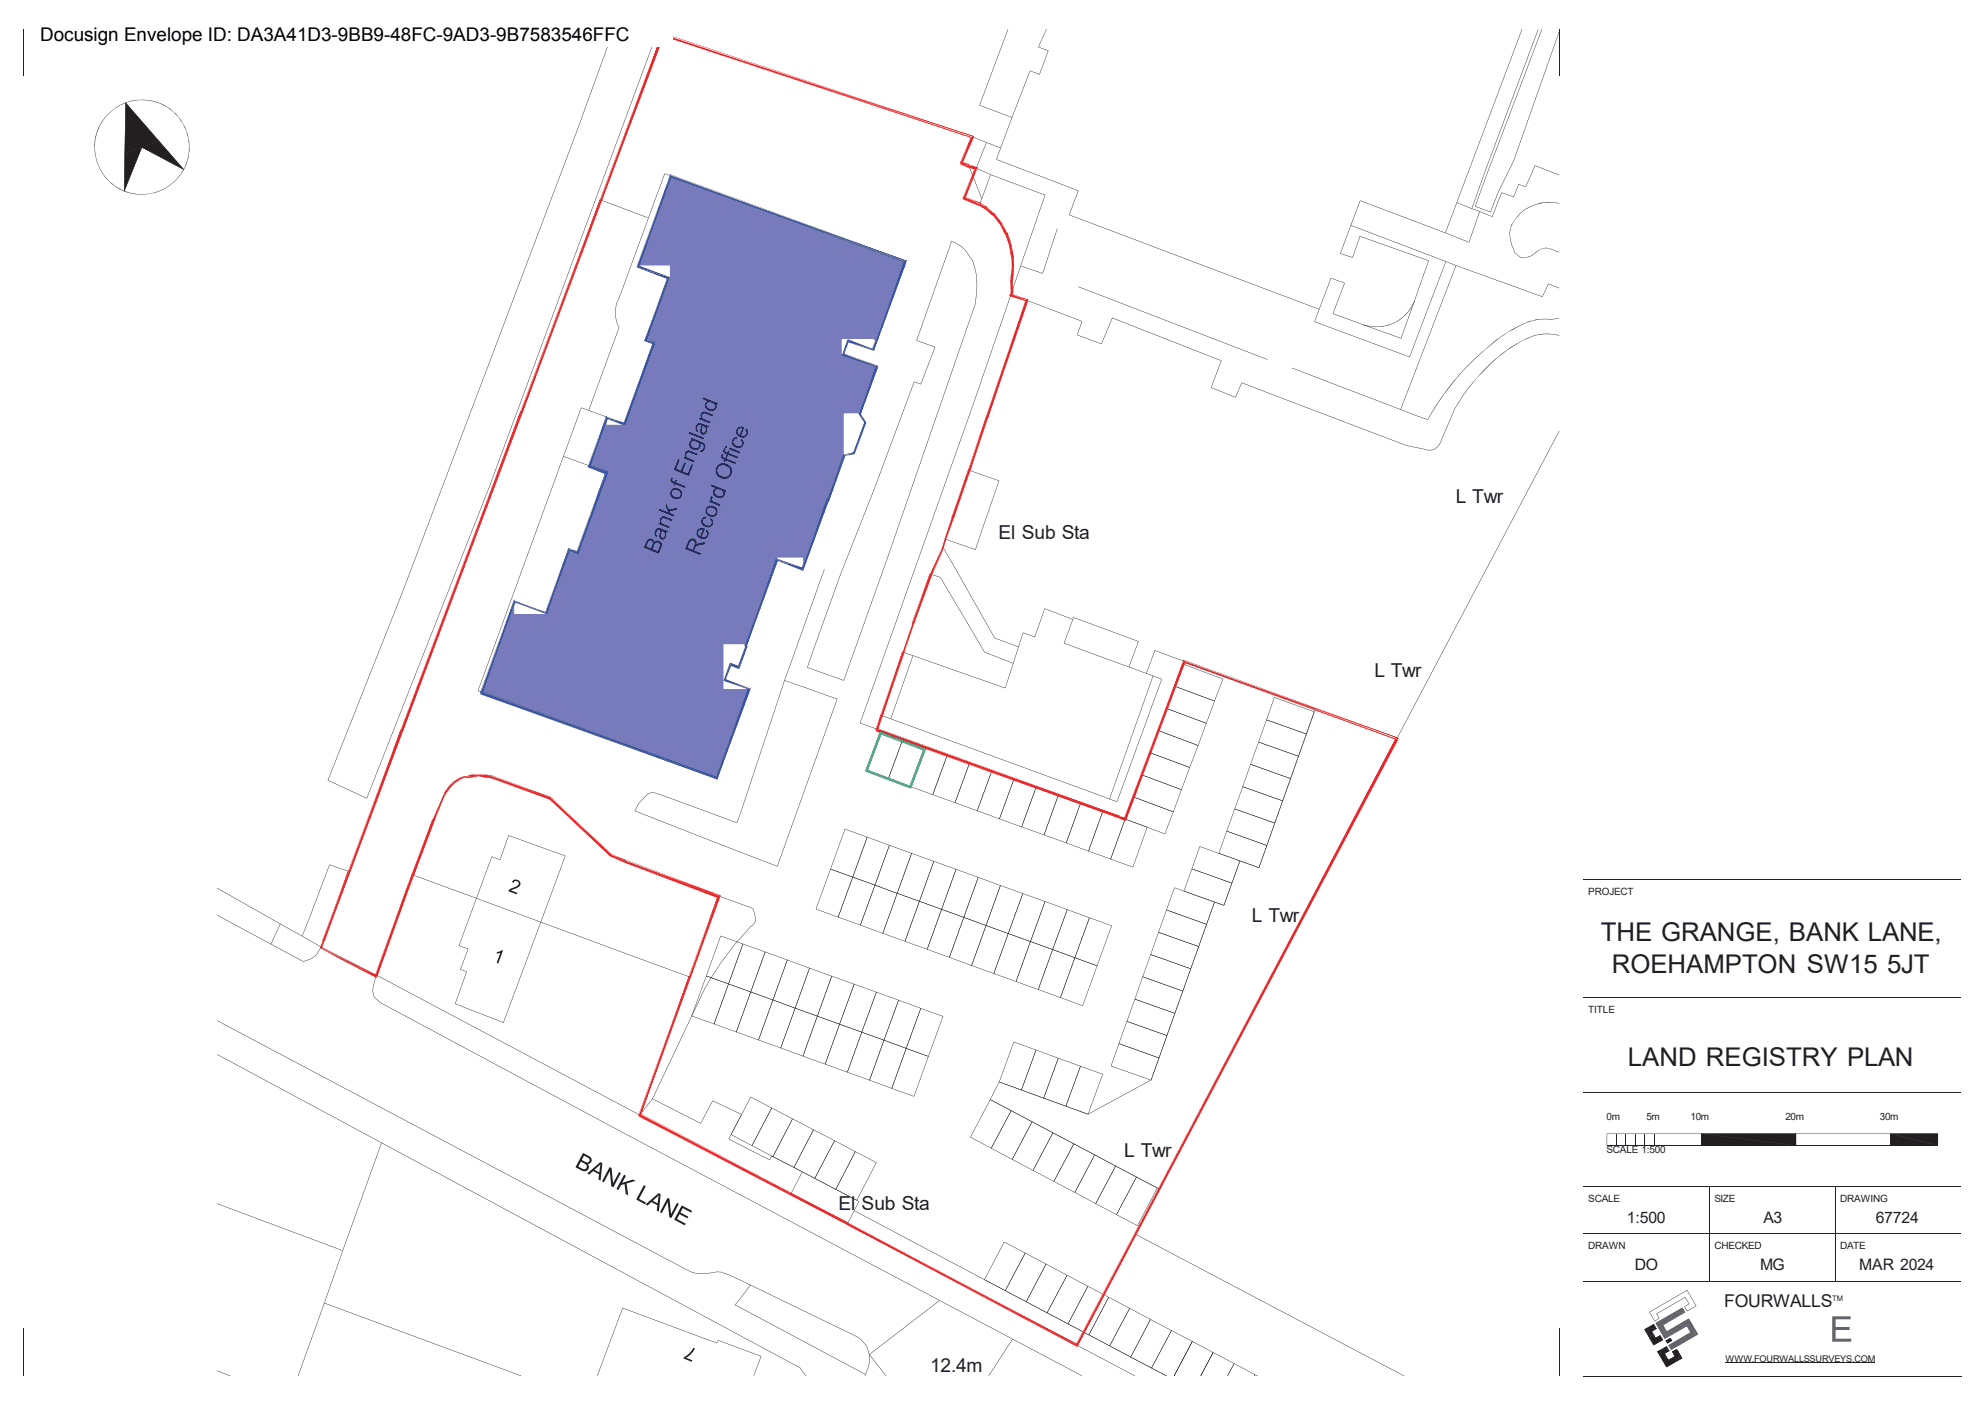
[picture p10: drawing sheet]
<svg xmlns="http://www.w3.org/2000/svg" width="297mm" height="210mm" viewBox="0 0 297 210" stroke-linecap="round" stroke-linejoin="round" font-family="sans-serif">
<defs><g id="words">
<g font-size="3.9" fill="#231f20">
<text x="239.3" y="140.7">THE GRANGE, BANK LANE,</text>
<text x="240.9" y="145.5">ROEHAMPTON SW15 5JT</text>
<text x="243.4" y="159.4">LAND REGISTRY PLAN</text>
</g>
<g font-size="2.9" fill="#231f20">
<text x="217.6" y="75.2">L Twr</text>
<text x="149.3" y="80.6">El Sub Sta</text>
<text x="205.5" y="101.2">L Twr</text>
<text x="187.2" y="137.9">L Twr</text>
<text x="168.1" y="173">L Twr</text>
<text x="125.3" y="180.9">El Sub Sta</text>
<text x="139.1" y="205.1">12.4m</text>
</g>
<text font-size="2.8" x="6" y="6.1">Docusign Envelope ID: DA3A41D3-9BB9-48FC-9AD3-9B7583546FFC</text>
<text font-size="2.6" fill="#231f20" x="257.8" y="195.4">FOURWALLS</text>
<g font-size="2.4" fill="#231f20">
<text x="243.2" y="182.8">1:500</text>
<text x="263.6" y="182.8">A3</text>
<text x="280.4" y="182.8">67724</text>
<text x="244.4" y="189.9">DO</text>
<text x="263.1" y="189.9">MG</text>
<text x="277.9" y="189.9">MAR 2024</text>
</g>
<g font-size="1.5" fill="#231f20">
<text x="237.4" y="133.8">PROJECT</text>
<text x="237.4" y="151.4">TITLE</text>
<text x="240.2" y="167.5">0m</text>
<text x="246.1" y="167.5">5m</text>
<text x="252.7" y="167.5">10m</text>
<text x="266.9" y="167.5">20m</text>
<text x="281" y="167.5">30m</text>
<text x="240.2" y="172.4">SCALE 1:500</text>
<text x="237.4" y="179.7">SCALE</text>
<text x="256.3" y="179.7">SIZE</text>
<text x="275.1" y="179.7">DRAWING</text>
<text x="237.4" y="186.8">DRAWN</text>
<text x="256.3" y="186.8">CHECKED</text>
<text x="275.1" y="186.8">DATE</text>
</g>
<text font-size="1.4" fill="#231f20" x="258" y="203.6">WWW.FOURWALLSSURVEYS.COM</text>
<text font-size="1.1" fill="#231f20" x="273.9" y="194.5">TM</text>
</g></defs>
<g fill="#231f20">
<path d="M86.9 60.9l3.9 1.4-3.9-1.3-2.6 7.2 3.8 1.5-3.9-1.5z"/>
<path d="M99.3 26l1 .3-.9-.3-6.8 18.6a4.4 4.4 0 0 0 0 4.4l-4.6 12.4 4.5-12.4-.1-.1a4.9 4.9 0 0 1 .1-4.3z"/>
<path d="M84.2 68.2l-12.7 35.1 .5 .2-.6-.2z"/>
<path d="M100.3 26.3l-4.9 13.4 4.6 1.7-3.4 9.4 1.2 .5-4.4 12-2.6-.9-2.7 7.2 2.6 1-4.3 12-1.3-.4-3.4 9.4-4.7-1.7-5 13.5 35.1 12.9 4.9-13.4-3.7-1.3 .9-2.4 1.2 .4 1.2-3.1-.2-.1 4.7-12.8 3.9 1.3 6.2-16.9 1.4-.4 1.7-4.6-.8-1.2 2.5-7-5-1.8 .8-2.2 3.7 1.4 4.8-13.1-35-12.8 35 12.8-4.7 13.1-3.8-1.3-.7 2.1 5 1.8-2.6 7 .9 1.2-1.7 4.6-1.4 .4-6.3 17-3.8-1.4-4.7 12.8h.1l-1.1 3.2-1.3-.4-.8 2.4 3.6 1.3-4.9 13.5-35.1-12.9 4.9-13.6 4.7 1.6 3.5-9.4 1.2 .4 4.4-11.9-2.6-1 2.6-7.2 2.6 .9 4.4-12-1.2-.5 3.4-9.4-4.5-1.7z"/>
<path d="M57 170.8l-5.7 16.2z"/>
<path d="M98.4 4.4l-25.2 68.4-18.3 46.6 18.2-46.6z"/>
<path d="M141.3 80.6l-.3 1.1 7.7 13.7 3.5 1.4-3.5-1.4-7.8-13.6z"/>
<path d="M48.5 194.8l29.4 10.9z"/>
<path d="M32.5 136.8l8 4.4z"/>
<path d="M144.8 24.7l1.1 .5z"/>
<path d="M120 175.2l8.4 4.4-.7 1.4 .7-1.4z"/>
<path d="M129.9 202.5l10.6-8.1z"/>
<path d="M103.1 146l-7.4 20.7z"/>
<path d="M48.5 194.8l-3.9 10.9z"/>
<path d="M41.9 138.1l-1.4 3.1z"/>
<path d="M119.9 175.2l-1.6 3.3 8.4 4.5-8.5-4.5z"/>
<path d="M32.5 132.7l9.4 5.5z"/>
<path d="M40.5 141.1l4.8 2.6 1.2-.4 .8-.6 .7-1.1a3 3 0 0 1-2.6 2.2z"/>
<path d="M71.2 134.3l9.7 3.5z"/>
<path d="M32.5 152.6l70.8 37.5a8 8 0 0 0 3.9 0h.6l1.4 .6 3 1.4-3-1.4a3.6 3.6 0 0 0-3-.3h-2.2l-.8-.2z"/>
<path d="M49.2 129.3l3 1-2.9-1-4.1 10.7z"/>
<path d="M99.4 4.4l-21.4 57.2z"/>
<path d="M71.2 134.3l-2.5 7.1 1.3 .5-1.1 3 .9 .4-1.7 4.7 7.1 2.8 5.7-14.9-5.6 15-7.3-2.8 1.7-4.8-.9-.4 1.2-3-1.4-.5z"/>
<path d="M45.2 139.9l2.8 1.6 8.2 4.2-4.7-2.3a55.2 55.2 0 0 1-6.3-3.5z"/>
<path d="M32.5 157.6l24.5 13.3z"/>
<path d="M129.9 202.5a2.55 2.55 0 0 1 0 1.7l-.5 1.3 .4-1.4 .2-.7z"/>
<path d="M135.1 97.5l1.4 .5z"/>
<path d="M131.7 107l-.6 2z"/>
<path d="M153.5 44.9l-5.9 17.5z"/>
<path d="M151.4 200.2l-3.6 5.5z"/>
<path d="M146.7 29.7l-.2 .8 .9 .6a6.8 6.8 0 0 1 2 2l.3 .3a11.3 11.3 0 0 1 1.8 6.4l-.2 2.2v1.6l-.1-1.6a12.5 12.5 0 0 0-.7-7 10.4 10.4 0 0 0-4.1-4.5z"/>
<path d="M201.9 33.7l-1.5 4.2 1.8 .6 1.1-3.2 10.3 3.6-2.1 6.1 2-6-10.2-3.6-1.1 3.1-1.8-.6z"/>
<path d="M194.6 60.6l15.7 6 3.2 .7 .9-.2 .6-.4 2.5-5.6a28.6 28.6 0 0 1 8.9-9.5 9.5 9.5 0 0 1 5.2-1.7l1.5 .2a7.7 7.7 0 0 0-6 1.2 24.7 24.7 0 0 0-7 6l-1.4 1.9-1.2 1.9-2.4 5.6-.7 .5-.5 .1h-.7l-2.9-.7z"/>
<path d="M168.8 99.7l2.6 1z"/>
<path d="M173.2 177.7l-3.5 6.8 40.2 21.2-40.2-21.2z"/>
<path d="M203.3 30l12.8 4.8-12.7-4.8-1.4 3.7z"/>
<path d="M160.4 92.6l-1.3 3.5 9.6 3.7-9.6-3.6z"/>
<path d="M233.1 64.4l-59.9 113.3z"/>
<path d="M231.5 42.4l1.6 .7-1.6-.6-.9 1.9z"/>
<path d="M161.7 48l-.6 2.1 3.5 1.3 1.7-3.9 16.3 6.4-1.5 4 3.6 1.5 .9-2.2-.9 2.2-3.7-1.5 1.5-4-16.2-6.3-1.7 3.8-3.6-1.3z"/>
<path d="M107.5 133.9l5 1.9z"/>
<path d="M136.5 98l-3.3 9.5z"/>
<path d="M93.1 195.6l14.1 5.2 .2-.5 6.4 2.4-1.1 3 1-2.9-6.3-2.4-.2 .4-14.1-5.2-3.8 10.1z"/>
<path d="M139.1 85.8l1.5 .5 6.6 11.2 4.3 1.6 1.4-4.5 1.8 .6 1.5-4.2 4.2 1.6-4.2-1.6-1.5 4.2-1.7-.6-1.5 4.6-4.3-1.7-6.7-11.2-1.3-.4-4.2 11.6 1.5-4.3z"/>
<path d="M172.4 101l1.3 .6-6.7 18.3-1.1-.5 1.1 .4 6.6-18.2z"/>
<path d="M172.6 97.2l4.4 1.7-4.3-1.6-1.4 3.4z"/>
<path d="M131.8 106.9l1.4 .6z"/>
<path d="M57.1 170.8l62.5 33.6 .9 1.3-.9-1.2z"/>
<path d="M80.9 137.8l22.2 8.3z"/>
<path d="M112.2 192.1l-2.3 3 19.5 10.4-19.5-10.4z"/>
<path d="M142.2 36l1.5 .8 .6 .6 1.2 1.6 .3 1a11.3 11.3 0 0 1 0 5.5l.2-3-.1-.4a5.8 5.8 0 0 0-3.6-6l-5.2 14.8 2.7 1-2.1 5.5-1-.3-5.9 15.7a425.6 425.6 0 0 0-10.1 27l5.4 2-5.4-2a399.2 399.2 0 0 1 10.1-27l5.8-15.7 1 .3 2.1-5.5-2.7-1z"/>
<path d="M144.9 70.3l4.5 1.6-3.6 10.3-4.5-1.6 4.5 1.5 3.5-10.2z"/>
<path d="M135 97.5l-3.2 9.5z"/>
<path d="M112.5 135.8l.3 .6 .1 1.2a1.36 1.36 0 0 1-.7 1l-.2 .2a42.3 42.3 0 0 0-6.7 9.1l-7.7 16.4 7.1 3.6 1.9-3.4 4.3 2.1-1.9 3.7 6.1 3.1 .3-.6 4.5 2.4-4.5-2.3-.3 .6-6.2-3.2 1.9-3.7-4.2-2-1.9 3.4-7.2-3.7 7.8-16.4a42.9 42.9 0 0 1 6.7-9.2l.2-.2a1.28 1.28 0 0 0 .5-1.9z"/>
<path d="M32.5 204.9l1.9 .8z"/>
<path d="M52.2 130.3l-4.2 11.3z"/>
<path d="M32.5 179.9l18.7 7-2.7 7.9 2.7-7.8z"/>
<path d="M147.5 62.4l-2.6 7.9z"/>
<path d="M131.1 109l37.1 13.4 8.8-23.5-8.8 23.6z"/>
<path d="M229.9 4.4l-7.8 21.2z"/>
<path d="M217.8 30.2l2.2 1z"/>
<path d="M201.9 33.7l14.2 5.4z"/>
<path d="M217.6 39.7l-8.3 21.5z"/>
<path d="M160.5 92.3l9.7 3.6-1.4 3.8 1.4-3.8-9.7-3.6-.1 .3z"/>
<path d="M152.5 39.7l-1.2 3.9z"/>
<path d="M216.1 34.8l3.5 1.4 1.6-4.6-1.6 4.7z"/>
<path d="M145.3 20.4l2.2 .9-2.1-.8-1.6 3.7 1 .5-1.1-.5z"/>
<path d="M41.9 138.1l3.2 1.9z"/>
<path d="M91.7 4.4l-5.4 15.2-25.9 68.4-11.3 28.6 5.7 2.8-5.8-2.8 11.3-28.6 25.9-68.4z"/>
<path d="M96.6 118.9l.3-.3a1.09 1.09 0 0 1 1-.1l12.3 4.5-11.2-4.1-1.6-.4a4.6 4.6 0 0 0-2.5 2.7 4.3 4.3 0 0 1 1.7-2.3z"/>
<path d="M67.2 117.5a4.3 4.3 0 0 1 2.8-1.5l1.5-.2 1.8 .2 9 3.3 9 8.5 16.2 6.2-16.3-6.2-9-8.5-8.9-3.3a8.4 8.4 0 0 0-5.2 .7l-1.1 1.1-.5 .8-4.8 12.2 4.5-11.7 .4-.8z"/>
<path d="M76 124.9l8.5 3-3.6 10 3.6-9.9-8.4-3-1.3 3.5-1.3-.4-2.3 6.2 2.3-6.2 1.2 .4z"/>
<path d="M123.2 85.1l-5.9 16.6z"/>
<path d="M227.5 4.4l-9.7 25.9z"/>
<path d="M172.3 101l-6.4 18.5z"/>
<path d="M145.7 59.8l-17.1 48.3 2.5 .9-2.5-.9z"/>
<path d="M171.4 100.7l1 .4z"/>
<path d="M133.2 107.4l32.7 12z"/>
<path d="M147.4 21.3l-1.4 3.8z"/>
<path d="M151.3 17.5l-1.7 4.6z"/>
<path d="M230.5 4.4l-9.9 26.4 2.2 .9-2.3-.9z"/>
<path d="M233.1 4.7l-6.8 19.4-2.3 4.6-1.2 3a40.6 40.6 0 0 1 3.4-7.7z"/>
<path d="M161.2 42.8l28.2 11z"/>
<path d="M150.7 4.4l-4.2 11.3 4.8 1.9-4.9-1.9z"/>
<path d="M107.5 134l-4.4 12.1z"/>
<path d="M145.8 45.5l-13.1 37.9-6.5 18.3 6.5-18.3z"/>
<path d="M94.9 121.2l21.3 8.3z"/>
<path d="M117.3 101.7l7.9 2.8-7.9-2.7-7.1 21.2z"/>
<path d="M147.5 21.3l2.1 .9z"/>
<path d="M77.9 61.5l-25.7 68.8z"/>
<path d="M61.7 130.8l-5.4 14.9 39.3 21-39.4-20.9z"/>
<path d="M203.8 48.5l5.6 2 2.1-5.5-2.1 5.6z"/>
<path d="M222 25.5l-1.9 5.7z"/>
<path d="M89.8 29.9l7 2.7z"/>
<path d="M148.1 26.1l8.2 3.1-3.7 10.6 3.6-10.6z"/>
<path d="M221.2 31.6l1.9 .8 1.4-3.6 1.8 .6 .7-1.9 1.1 .4-1.1-.3-.7 1.9-1.8-.7-1.4 3.6z"/>
<path d="M61.7 130.8l9.5 3.5z"/>
<path d="M129.9 202.5l2.6 3.2z"/>
<path d="M144.9 70.3l-3.6 10.3z"/>
<path d="M136.5 98l13.8 4.8 1.2-3.6-1.2 3.7z"/>
<path d="M203.8 48.5a6.1 6.1 0 0 0 7.6-3.5 5.9 5.9 0 0 1-7.6 3.5z"/>
<path d="M216.1 39.1l1.6 .6z"/>
<path d="M198.9 41.6l2.1 .7-1.7 4.6 4.5 1.7-4.6-1.7 1.8-4.6-2-.7-1.8 4.6z"/>
<path d="M158 34.2l-2.1 6.7-3.3-1.1 3.2 1z"/>
<path d="M153.5 44.9l8.2 3.2z"/>
<path d="M193.1 55l16.3 6.3z"/>
<path d="M148.1 26.1l-1.3 3.6z"/>
<path d="M227.2 31.9a6.1 6.1 0 0 1 5.9-1.4 6.2 6.2 0 0 0-7.2 3.4 3.8 3.8 0 0 0 .1 2.6l.5 1.3 .7 .6a2.27 2.27 0 0 0 2.4-.7 2.18 2.18 0 0 1 2.8-.2l.7 .2h-.3a3.1 3.1 0 0 0-2.4-.4l-.9 .5a2.42 2.42 0 0 1-2.3 .6 2.52 2.52 0 0 1-1.3-1.9 3.8 3.8 0 0 1 .9-4.1z"/>
<path d="M229.5 24.8l3.6 1.4-3.6-1.4-1.4 3.1z"/>
<path d="M144.8 24.7l2 5z"/>
<path d="M151.3 43.6l-5.5 16.2z"/>
<path d="M125.1 104.5l-8.9 25z"/>
<path d="M127.7 181l46.7 24.7z"/>
<path d="M140.5 194.4l21.3 11.3z"/>
<path d="M112.2 192.1l15.9 7.7a4.2 4.2 0 0 1 1.9 2.7h-.1a3.5 3.5 0 0 0-1.8-2.6z"/>
<path d="M129.4 205.5l-.1 .2z"/>
<path d="M97.5 164.3l-1.8 2.4z"/>
<path d="M56.2 145.8l-.5 2.3 .2 .9 .9 .9 36 19.2 47.6 25.4-47.6-25.3-36-19.3-.9-.9a2.61 2.61 0 0 1 0-2.1z"/>
<path d="M126.7 182.9l43 22.8z"/>
<path d="M127.7 181l-1 2z"/>
<path d="M177 98.8l19.7 7.2-8.5 23.7-2.8-1-2.4 6.7-1.4-.5-9.5 26.6-9.4 5.1-13.3-4.8-1.3 2.6 25.2 13.4-25.3-13.4 1.4-2.7 13.3 4.8 9.4-5.1 9.4-26.5 1.4 .4 2.4-6.6 2.9 1 8.4-23.7z"/>
<path d="M220 31.2l1.2 .4z"/>
<path d="M156.4 4.4l-1.1 2.6 1.4 .6-1.3 3.5-1.4-.5-2.7 6.9 2.7-6.9 1.4 .5 1.3-3.5-1.5-.6z"/>
<path d="M197.2 46.2l-.6 1.9 14.1 5.2 4.2-11-4.2 11.1-14.2-5.3z"/>
<path d="M209.4 61.2l4 1.5a37.7 37.7 0 0 1 12.5-13.4l1.9-.9 1.6-.6 .9-.1h1.6l1.2-.1a5.8 5.8 0 0 1-2.5 .1 13.2 13.2 0 0 0-5.7 2.3 42.1 42.1 0 0 0-7.2 6.6l-2.7 3.5-1.6 2.6-1.5-.5z"/>
<path d="M185.6 57.2l9 3.4z"/>
<path d="M149.6 22.1l-.6 1.7 12.2 4.7-1.3 3.6 37.3 14.2-37.4-14.1 1.4-3.7-12.3-4.6z"/>
<path d="M145.9 25.1l2.2 1z"/>
<path d="M216.1 39.1l-1.2 3.2z"/>
<path d="M217.8 30.3l-1.7 4.5z"/>
<path d="M217.7 39.7l12.8 4.7z"/>
<path d="M102.2 202.9a3.2 3.2 0 0 0 1.5-1.4l.2 .1a3.1 3.1 0 0 1-1.3 1.4l.9 .4-.1 .2-1.2-.5z"/>
<path d="M76.7 131.6a.67 .67 0 0 1 1.1 .4 .67 .67 0 0 1-.7 .8l-.7 .3 .9 .4v.2l-1.3-.5a2.34 2.34 0 0 1 1.3-.7 .39 .39 0 0 0 .1-.7 .39 .39 0 0 0-.6 .2l-.3-.1z"/>
<path d="M74.3 142.3l.7-.3 .2 .1-.7 1.9h-.3l.6-1.6-.6 .2z"/>
<path d="M169.4 119.1l6 2.3-1.2 3.3 1.2-3.3-6-2.2-1.2 3.2 5.9 2.3-5.9-2.2z"/>
<path d="M170.6 115.8l6 2.2-1.2 3.4 1.2-3.3-5.9-2.2-1.2 3.2 5.9 2.3-6-2.3z"/>
<path d="M171.9 112.5l6 2.2-1.2 3.4 1.1-3.3-5.9-2.2-1.2 3.2 5.9 2.3-5.9-2.2z"/>
<path d="M173.1 109.2l6 2.2-1.2 3.4 1.2-3.3-6-2.3-1.2 3.3 5.9 2.3-5.9-2.2z"/>
<path d="M174.4 105.9l5.9 2.2-1.2 3.4 1.2-3.4-5.9-2.1-1.2 3.2 5.9 2.3-6-2.3z"/>
<path d="M175.6 102.6l6 2.2-1.2 3.3 1.1-3.3-5.9-2.2-1.2 3.3 5.9 2.3-5.9-2.3z"/>
<path d="M176.8 99.2l6 2.3-1.2 3.3 1.2-3.3-5.9-2.2-1.3 3.3 6 2.2-6-2.2z"/>
<path d="M183.4 124.2l6 2.2-1.2 3.3 1.2-3.3-6-2.1-1.1 3.3 5.9 2.2-6-2.2z"/>
<path d="M184.6 120.9l6 2.1-1.2 3.4 1.1-3.3-5.9-2.1-1.2 3.2 6 2.2-6-2.1z"/>
<path d="M185.7 117.6l6.1 2.1-1.2 3.4 1.1-3.3-5.9-2.1-1.2 3.2 6 2.2-6-2.2z"/>
<path d="M186.9 114.2l6.1 2.2-1.2 3.3 1.1-3.3-5.9-2.1-1.2 3.3 6 2.2-6-2.2z"/>
<path d="M188.1 110.9l6 2.1-1.1 3.4 1.1-3.3-5.9-2.1-1.2 3.2 5.9 2.2-6-2.1z"/>
<path d="M189.3 107.6l6 2.1-1.1 3.4 1.1-3.3-5.9-2.1-1.2 3.2 5.9 2.2-6-2.1z"/>
<path d="M190.5 104.2l6 2.2-1.2 3.4 1.1-3.4-5.9-2.1-1.1 3.3 5.9 2.2-6-2.1z"/>
<path d="M178.2 129.9l6 2.1-1.2 3.4 1.1-3.4-5.9-2.1-1.2 3.3 6 2.2-6-2.2z"/>
<path d="M179.3 126.5l6.1 2.2-1.2 3.3 1.1-3.3-5.9-2.1-1.2 3.3 6 2.1-6-2.1z"/>
<path d="M168.4 152.7l6.1 2.1-1.2 3.4 1.1-3.4-5.9-2.1-1.2 3.3 6 2.2-6.1-2.2z"/>
<path d="M169.6 149.4l6.1 2.1-1.2 3.3 1.1-3.3-5.9-2.1-1.2 3.3 5.9 2.2-6-2.2z"/>
<path d="M170.8 146l6.1 2.2-1.2 3.3 1.1-3.3-6-2.1-1.1 3.3 5.9 2.1-6-2.1z"/>
<path d="M172 142.7l6 2.1-1.1 3.4 1.1-3.3-6-2.2-1.1 3.3 5.9 2.2-6-2.2z"/>
<path d="M173.2 139.4l6 2.1-1.2 3.3 1.2-3.3-6-2.1-1.1 3.3 5.9 2.2-6-2.2z"/>
<path d="M174.4 136l6 2.2-1.2 3.3 1.1-3.3-5.9-2.1-1.2 3.3 6 2.1-6-2.1z"/>
<path d="M175.5 132.7l6.1 2.2-1.2 3.3 1.1-3.3-5.9-2.1-1.2 3.2 6 2.2-6-2.1z"/>
<path d="M167.2 156l6.1 2.2-1.2 3.3 1.1-3.3-5.9-2.1-1.2 3.2 6 2.2-6-2.1z"/>
<path d="M144.9 114l3.4 1.3-2.2 5.9-3.3-1.2 3.3 1.2 2.1-5.9-3.2-1.2-2.3 5.9z"/>
<path d="M148.2 115.2l3.4 1.2-2.2 6.1-3.3-1.3 3.3 1.2 2.1-5.9-3.2-1.2-2.2 5.9z"/>
<path d="M151.6 116.4l3.3 1.2-2.2 6.1-3.3-1.2 3.3 1.1 2.2-5.9-3.3-1.2-2.2 5.9z"/>
<path d="M154.9 117.6l3.4 1.2-2.2 6-3.4-1.1 3.4 1.1 2.1-5.9-3.3-1.2-2.2 5.9z"/>
<path d="M158.2 118.8l3.4 1.2-2.2 6-3.3-1.2 3.3 1.2 2.1-5.9-3.3-1.2-2.2 5.9z"/>
<path d="M161.5 120l3.4 1.3-2.2 6-3.3-1.3 3.3 1.2 2.1-5.9-3.2-1.2-2.2 5.9z"/>
<path d="M164.9 121.2l3.3 1.2-2.1 6.1-3.4-1.2 3.3 1.1 2.2-5.9-3.3-1.2-2.2 5.9z"/>
<path d="M141.6 112.8l3.4 1.2-2.2 6-3.4-1.2 3.3 1.2 2.2-6-3.3-1.1-2.2 5.9z"/>
<path d="M168.2 122.4l3.3 1.2-2.1 6.1-3.4-1.2 3.3 1.1 2.2-5.9-3.3-1.2-2.2 5.9z"/>
<path d="M135 110.4l3.3 1.2-2.2 6-3.3-1.2 3.3 1.2 2.2-6-3.3-1.1-2.2 5.9z"/>
<path d="M138.3 111.6l3.4 1.2-2.3 6-3.3-1.2 3.3 1.2 2.2-6-3.3-1.1-2.2 5.9z"/>
<path d="M131.7 109.2l3.3 1.2-2.2 6-3.3-1.2 3.3 1.2 2.1-5.9-3.2-1.3-2.2 6z"/>
<path d="M139.6 128.7l3.3 1.3-2.1 6-3.4-1.2 3.3 1.1 2.2-5.9-3.3-1.2-2.2 5.9z"/>
<path d="M142.9 129.9l3.4 1.2-2.2 6.1-3.3-1.2 3.3 1.1 2.1-5.9-3.3-1.2-2.2 5.9z"/>
<path d="M146.2 131.1l3.4 1.3-2.2 6-3.3-1.2 3.3 1.1 2.1-5.9-3.2-1.2-2.2 5.9z"/>
<path d="M149.5 132.4l3.4 1.2-2.2 6-3.3-1.2 3.3 1.1 2.2-5.9-3.3-1.2-2.2 6z"/>
<path d="M152.9 133.6l3.4 1.2-2.3 6-3.3-1.3 3.3 1.2 2.2-5.9-3.3-1.2-2.2 6z"/>
<path d="M156.2 134.8l3.4 1.2-2.2 6-3.4-1.2 3.3 1.1 2.2-5.9-3.3-1.2-2.2 6z"/>
<path d="M159.5 135.9l3.4 1.3-2.2 6-3.3-1.2 3.3 1.1 2.1-5.9-3.2-1.2-2.3 5.9z"/>
<path d="M136.3 127.5l3.3 1.3-2.1 6-3.4-1.2 3.3 1.1 2.2-5.9-3.3-1.2-2.2 5.9z"/>
<path d="M162.8 137.2l3.4 1.2-2.2 6-3.3-1.2 3.3 1.1 2.1-5.9-3.2-1.2-2.2 6z"/>
<path d="M129.6 125.1l3.4 1.3-2.2 6-3.3-1.2 3.3 1.1 2.1-5.9-3.2-1.2-2.2 5.9z"/>
<path d="M132.9 126.4l3.4 1.2-2.2 6-3.3-1.2 3.3 1.1 2.1-5.9-3.2-1.2-2.2 5.9z"/>
<path d="M126.3 123.9l3.4 1.2-2.2 6.1-3.3-1.2 3.3 1.1 2.1-5.9-3.3-1.2-2.2 5.9z"/>
<path d="M137.4 134.7l3.4 1.2-2.2 6.1-3.3-1.2 3.3 1.1 2.1-5.9-3.2-1.2-2.2 5.9z"/>
<path d="M140.7 135.9l3.4 1.2-2.2 6.1-3.3-1.2 3.3 1.1 2.1-5.9-3.2-1.2-2.2 5.9z"/>
<path d="M144.1 137.1l3.3 1.3-2.1 6-3.4-1.2 3.3 1.1 2.2-5.9-3.3-1.2-2.2 5.9z"/>
<path d="M147.4 138.3l3.4 1.3-2.2 6-3.4-1.2 3.4 1.1 2.1-5.9-3.3-1.2-2.2 5.9z"/>
<path d="M150.7 139.5l3.4 1.2-2.2 6.1-3.3-1.2 3.3 1.1 2.1-5.9-3.3-1.2-2.2 5.9z"/>
<path d="M154 140.7l3.4 1.2-2.2 6.1-3.3-1.2 3.3 1.1 2.1-5.9-3.2-1.2-2.2 5.9z"/>
<path d="M157.3 141.9l3.4 1.3-2.2 6-3.3-1.2 3.3 1.1 2.1-5.9-3.2-1.2-2.2 5.9z"/>
<path d="M134.1 133.5l3.4 1.2-2.2 6.1-3.3-1.2 3.3 1.1 2.1-5.9-3.3-1.2-2.2 5.9z"/>
<path d="M160.7 143.2l3.3 1.2-2.1 6-3.4-1.2 3.3 1.1 2.2-5.9-3.3-1.2-2.2 5.9z"/>
<path d="M127.5 131.1l3.3 1.2-2.2 6-3.3-1.2 3.3 1.2 2.2-6-3.3-1.1-2.2 5.9z"/>
<path d="M130.8 132.3l3.4 1.3-2.2 6-3.4-1.3 3.3 1.2 2.2-5.9-3.3-1.2-2.2 5.9z"/>
<path d="M124.1 129.9l3.4 1.2-2.2 6-3.3-1.2 3.3 1.2 2.1-5.9-3.2-1.2-2.3 5.9z"/>
<path d="M151.5 155.8l3.4 1.2-2.2 6-3.3-1.3 3.3 1.2 2.1-5.9-3.2-1.2-2.3 6z"/>
<path d="M154.9 156.9l3.3 1.3-2.2 6-3.3-1.2 3.3 1.1 2.2-5.9-3.3-1.2-2.2 5.9z"/>
<path d="M158.2 158.2l3.3 1.2-2.2 6-3.3-1.2 3.3 1.1 2.2-5.9-3.3-1.2-2.2 6z"/>
<path d="M161.5 159.4l3.4 1.2-2.3 6-3.3-1.2 3.3 1.1 2.2-5.9-3.3-1.2-2.2 6z"/>
<path d="M121 144.7l3.4 1.2-2.2 6-3.3-1.1 3.3 1.1 2.1-5.9-3.3-1.2-2.2 5.9z"/>
<path d="M124.3 145.9l3.4 1.2-2.2 6-3.3-1.2 3.3 1.2 2.2-5.9-3.3-1.2-2.2 5.9z"/>
<path d="M127.7 147.1l3.3 1.2-2.2 6-3.3-1.2 3.3 1.2 2.2-6-3.3-1.1-2.2 5.9z"/>
<path d="M131 148.3l3.4 1.2-2.3 6-3.3-1.2 3.3 1.2 2.2-6-3.3-1.1-2.2 5.9z"/>
<path d="M134.3 149.5l3.4 1.3-2.2 6-3.4-1.3 3.3 1.2 2.2-5.9-3.3-1.2-2.2 5.9z"/>
<path d="M137.6 150.7l3.4 1.2-2.2 6.1-3.3-1.2 3.3 1.1 2.1-5.9-3.2-1.2-2.3 5.9z"/>
<path d="M117.7 143.5l3.3 1.3-2.1 6-3.4-1.3 3.3 1.2 2.2-5.9-3.3-1.2-2.2 5.9z"/>
<path d="M111 141.1l3.4 1.2-2.2 6-3.3-1.2 3.3 1.2 2.1-6-3.2-1.1-2.2 5.9z"/>
<path d="M114.4 142.3l3.3 1.2-2.1 6-3.4-1.2 3.3 1.2 2.2-6-3.3-1.1-2.2 5.9z"/>
<path d="M107.7 139.9l3.4 1.2-2.2 6-3.3-1.2 3.3 1.2 2.1-6-3.2-1.1-2.2 5.9z"/>
<path d="M118.8 150.7l3.4 1.2-2.2 6-3.3-1.2 3.3 1.2 2.1-6-3.2-1.1-2.2 5.9z"/>
<path d="M122.2 151.9l3.3 1.2-2.1 6-3.4-1.2 3.3 1.2 2.2-6-3.3-1.1-2.2 5.9z"/>
<path d="M125.5 153.1l3.4 1.2-2.2 6-3.4-1.2 3.4 1.2 2.1-6-3.3-1.1-2.2 5.9z"/>
<path d="M128.8 154.3l3.4 1.2-2.2 6-3.3-1.2 3.3 1.2 2.1-6-3.3-1.1-2.2 5.9z"/>
<path d="M132.1 155.5l3.4 1.2-2.2 6-3.3-1.2 3.3 1.2 2.1-5.9-3.2-1.3-2.2 6z"/>
<path d="M135.5 156.7l3.3 1.2-2.2 6-3.3-1.2 3.3 1.2 2.1-5.9-3.2-1.2-2.2 5.9z"/>
<path d="M115.5 149.5l3.4 1.2-2.2 6-3.3-1.2 3.3 1.1 2.1-5.9-3.2-1.2-2.2 6z"/>
<path d="M108.9 147.1l3.4 1.2-2.2 6-3.4-1.2 3.4 1.1 2.1-5.9-3.3-1.2-2.2 6z"/>
<path d="M112.2 148.3l3.4 1.2-2.2 6-3.3-1.2 3.3 1.1 2.1-5.9-3.3-1.2-2.2 6z"/>
<path d="M105.6 145.9l3.3 1.2-2.2 6-3.3-1.2 3.3 1.1 2.2-5.9-3.3-1.2-2.2 6z"/>
<path d="M160.5 171l3.2 1.7-3 5.6-3.2-1.6 3.2 1.5 2.9-5.5-3.1-1.7-3 5.6z"/>
<path d="M163.6 172.6l3.2 1.7-3 5.7-3.1-1.7 3.1 1.6 2.9-5.6-3-1.6-3 5.6z"/>
<path d="M166.8 174.3l3.1 1.7-3 5.6-3.1-1.7 3.1 1.7 3-5.6-3.1-1.6-3 5.5z"/>
<path d="M169.9 176l3.1 1.6-3 5.7-3.1-1.7 3.1 1.6 3-5.6-3.1-1.6-3 5.6z"/>
<path d="M157.4 169.3l3.2 1.7-3.1 5.7-3.1-1.7 3.1 1.6 3-5.6-3.1-1.6-3 5.6z"/>
<path d="M151.1 166l3.2 1.7-3 5.7-3.1-1.7 3.1 1.6 2.9-5.6-3-1.6-3 5.5z"/>
<path d="M154.3 167.7l3.1 1.7-3 5.6-3.1-1.6 3.1 1.5 3-5.5-3.1-1.6-3 5.5z"/>
<path d="M148 164.4l3.2 1.6-3 5.7-3.1-1.7 3.1 1.6 2.9-5.5-3.1-1.7-3 5.6z"/>
<path d="M124.7 170.5l3.2 1.7-3 5.7-3.1-1.7 3.1 1.6 2.9-5.6-3-1.6-3 5.6z"/>
<path d="M127.8 172.2l3.2 1.6-2.9 5.7-3.1-1.7 3.1 1.6 2.9-5.6-3.1-1.6-3 5.6z"/>
<path d="M121.6 168.9l3.2 1.6-3 5.7-3.1-1.6 3.1 1.5 2.9-5.6-3.1-1.5-2.9 5.5z"/>
<path d="M115.3 165.6l3.2 1.7-2.9 5.6-3.2-1.6 3.1 1.6 2.9-5.6-3-1.6-3 5.6z"/>
<path d="M118.5 167.3l3.1 1.6-2.9 5.7-3.2-1.7 3.2 1.6 2.9-5.6-3.1-1.6-3 5.6z"/>
<path d="M112.2 164l3.2 1.6-3 5.7-3.1-1.6 3.1 1.5 2.9-5.5-3.1-1.7-2.9 5.6z"/>
<path d="M162.6 192.3l3.2 1.7-3 5.6-3.1-1.6 3.1 1.5 2.9-5.5-3.1-1.7-3 5.6z"/>
<path d="M165.7 193.9l3.2 1.7-3 5.6-3.1-1.6 3.1 1.6 2.9-5.6-3-1.6-3.1 5.6z"/>
<path d="M168.9 195.6l3.1 1.7-3 5.6-3.1-1.7 3.1 1.6 2.9-5.5-3-1.7-3 5.6z"/>
<path d="M172 197.3l3.2 1.6-3.1 5.7-3.1-1.7 3.1 1.6 3-5.6-3.1-1.6-3 5.6z"/>
<path d="M175.1 198.9l3.2 1.6-2.8 5.2 2.8-5.2 3.1 1.7-1.9 3.5 1.9-3.5 3.1 1.6-1 1.9 .9-1.8-3-1.7-1.9 3.5 1.8-3.5-3-1.6-2.8 5.1 2.7-5.1-3.1-1.6-2.9 5.5 2.2 1.2-2.3-1.1z"/>
<path d="M159.5 190.6l3.2 1.7-3 5.7-3.2-1.7 3.2 1.6 2.9-5.6-3.1-1.6-3 5.6z"/>
<path d="M184.5 203.8l3.1 1.7-.1 .2 .1-.2-3.1-1.6-1 1.8z"/>
<path d="M153.2 187.3l3.2 1.7-3 5.6-3.1-1.6 3.1 1.6 2.9-5.6-3-1.6-3.1 5.5z"/>
<path d="M156.3 189l3.2 1.7-3 5.6-3.1-1.7 3.1 1.6 3-5.5-3.1-1.7-3 5.6z"/>
<path d="M150.1 185.7l3.2 1.6-3 5.7-3.2-1.7 3.2 1.6 2.9-5.6-3.1-1.6-3 5.6z"/>
<path d="M187.6 205.5l.4 .2-.4-.1-.1 .1z"/>
<path d="M87.2 172.4l.8 .4a.62 .62 0 0 1 .4 .7 .62 .62 0 0 1-.6 .5 .68 .68 0 0 1 0 1 .68 .68 0 0 1-1-.1l-.8-.4zM87.3 172.8l-.3 .6 .4 .3a.4 .4 0 0 0 .7-.1 .4 .4 0 0 0-.4-.6zM86.8 173.7l-.4 .7 .6 .3a.44 .44 0 0 0 .7-.1 .44 .44 0 0 0-.4-.7zM87.8 175.4l1.9-1.7 .3 .2-.2 2.6-.3-.2 .1-.7-.9-.5-.6 .5zM88.9 174.9l.7 .4 .2-1.3zM91.1 174.5l.3 .1 .3 2.3 .8-1.7 .3 .2-1.1 2.1-.3-.1-.2-2.3-.9 1.7-.3-.2zM93.3 175.6l.3 .2-.6 1 1.6-.5 .4 .2-1.3 .4 .2 1.8-.4-.2-.1-1.5-.6 .2-.4 .7-.2-.1z"/>
<path d="M96.2 177.2l.3 .1-1 1.9 1.1 .6-.2 .2-1.3-.7zM96.5 180.1l2-1.7 .3 .1-.3 2.6-.3-.1 .1-.8-.9-.5-.6 .5zM97.6 179.5l.7 .4 .2-1.2zM99.8 179.1l.3 .1 .2 2.3 .9-1.7 .3 .2-1.2 2.1-.2-.1-.3-2.3-.9 1.7-.2-.2zM101.9 180.2l1.6 .8-.2 .3-1.2-.7-.4 .7 1.2 .6-.1 .3-1.2-.7-.4 .8 1.3 .6-.1 .3-1.6-.8z"/>
<path d="M96.8 80.7a.58 .58 0 0 1 .6-.2 .58 .58 0 0 1 .4 .5 .68 .68 0 0 1 1 0 .68 .68 0 0 1 0 .9l-.3 .9-2.3-.9zM97 80.9l-.4 .8 .7 .3 .2-.5a.39 .39 0 0 0 0-.6 .39 .39 0 0 0-.5 0zM97.9 81.3l-.3 .8 .7 .3 .3-.6a.43 .43 0 0 0-.1-.6 .43 .43 0 0 0-.6 .1zM98.1 79.1l.4-.2 1.4 .4-.1 .3h-.3a.65 .65 0 0 1 0 .8 .65 .65 0 0 1-.8 .1 1.41 1.41 0 0 1 0-1.2 .44 .44 0 0 0-.6 .2 .44 .44 0 0 0 .2 .6l-.2 .2a.82 .82 0 0 1 0-1.2zM98.9 79.4l-.1 .5a.32 .32 0 0 0 .2 .5 .32 .32 0 0 0 .4-.4l-.1-.4zM98.8 77.3l.5-.1 1.3 .5-.2 .2-.9-.3a.43 .43 0 0 0-.7 .2 .43 .43 0 0 0 .4 .6l.9 .3-.1 .3-1.6-.7 .1-.2 .2 .1a.68 .68 0 0 1 .1-.9zM98.6 76.1l1.3 .5-.4-.9 .1-.4 .4 .9 1.3-.3-.2 .3-1 .2 .1 .3 .6 .3-.1 .2-2.2-.9z"/>
<path d="M100.5 73.1a.91 .91 0 0 1 1.3 .2 .91 .91 0 0 1-.3 1.3 .91 .91 0 0 1-1.2-.3 .91 .91 0 0 1 .2-1.2zM100.6 73.4a.63 .63 0 0 0 .3 .9 .63 .63 0 0 0 .8-.5 .79 .79 0 0 0-1.1-.4zM100.4 71.3l.2 .2-.1 .2 .1 .2 .2 .1 .2-.3 .2 .1-.1 .3 1.4 .6-.1 .3-1.4-.6-.1 .2-.3-.1 .1-.2a.54 .54 0 0 1-.5-.4 .54 .54 0 0 1 .2-.6z"/>
<path d="M101.4 68.6l.2 .1-.5 1.4 .7 .2 .5-1.2 .3 .1-.5 1.3 .7 .3 .6-1.4 .2 .1-.6 1.7-2.3-.9zM102.6 67.5l.4-.2 1.3 .5-.1 .3-1-.4a.43 .43 0 0 0-.6 .3 .43 .43 0 0 0 .4 .5l.9 .4-.1 .3-1.7-.7 .1-.3 .3 .1a.68 .68 0 0 1 .1-.8zM103.4 65.5l1.4 .5a.77 .77 0 0 1 .6 .9 .77 .77 0 0 1-.8 .6l.1-.2a.49 .49 0 0 0 .5-.5 .49 .49 0 0 0-.5-.5 .81 .81 0 0 1-.5 1 .81 .81 0 0 1-1-.4 .69 .69 0 0 1 .3-1.1l-.2-.1zM103.4 66.1a.64 .64 0 0 0 .1 .7 .64 .64 0 0 0 .7 .2 .54 .54 0 0 0 .3-.7 .54 .54 0 0 0-.6-.3zM103 64.5l2.3 .9-.1 .3-2.3-.9zM104.2 63.4l.5-.2 1.3 .4-.1 .3h-.2a.65 .65 0 0 1-.1 .8 .65 .65 0 0 1-.8 .1 1.41 1.41 0 0 1 0-1.2 .44 .44 0 0 0-.6 .2 .44 .44 0 0 0 .2 .6l-.1 .2a.82 .82 0 0 1-.1-1.2zM105 63.7v.5a.32 .32 0 0 0 .1 .5 .32 .32 0 0 0 .4-.4l-.1-.4zM104.9 61.6l.5-.1 1.3 .5-.2 .3-.9-.4a.43 .43 0 0 0-.7 .3 .43 .43 0 0 0 .4 .5l.9 .4-.1 .2-1.6-.6 .1-.3 .2 .1a.68 .68 0 0 1 .1-.9zM105.1 59.4l2.2 .9-.1 .3-.2-.1a.79 .79 0 0 1-.3 .9 .79 .79 0 0 1-1-.2 .68 .68 0 0 1-.4-.6 .68 .68 0 0 1 .5-.6l-.8-.3zM105.7 60.3a.63 .63 0 0 0 .1 .7 .63 .63 0 0 0 .7 .2 .47 .47 0 0 0 .4-.5 .47 .47 0 0 0-.4-.5l-.4-.1z"/>
<path d="M103.1 80.7a.66 .66 0 0 1 .8-.1 .66 .66 0 0 1 .2 .8l.4-.2 1-.2-.2 .4-.6 .1a.74 .74 0 0 0-.8 .4l-.1 .4 1 .4-.1 .3-2.3-.9zM103.2 81l-.4 .9 .7 .3 .3-.7a.42 .42 0 0 0 0-.5 .42 .42 0 0 0-.6 0zM104.4 79.1a.96 .96 0 0 1 1 0l-.5 1.2a.51 .51 0 0 0 .7-.2 .51 .51 0 0 0-.1-.7l.1-.2a.85 .85 0 0 1 .1 1.2 .85 .85 0 0 1-1.2 0 .8 .8 0 0 1-.1-1.3zM104.5 79.3a.5 .5 0 0 0 .2 .9l.3-1zM105.1 77.4l.2-.2h.3v.3a.48 .48 0 0 0-.6 .5 .48 .48 0 0 0 .5 .5 .48 .48 0 0 0 .8-.1 .48 .48 0 0 0-.2-.7l.1-.2a.79 .79 0 0 1 .2 1.1 .79 .79 0 0 1-1.1 .1 .79 .79 0 0 1-.2-1.3zM105.8 75.7a.91 .91 0 0 1 1.3 .2 .91 .91 0 0 1-.3 1.3 .91 .91 0 0 1-1.2-.3 .91 .91 0 0 1 .2-1.2zM105.9 76a.63 .63 0 0 0 .3 .9 .63 .63 0 0 0 .8-.4 .79 .79 0 0 0-1.1-.5zM106.3 74.3l.1-.1 .2 .2a.39 .39 0 0 0-.1 .4 .39 .39 0 0 0 .4 .3l.8 .3-.1 .3-1.6-.7 .1-.2 .2 .1-.1-.3zM106.3 72.4l2.3 .9-.1 .3-.2-.1a.79 .79 0 0 1-.4 .9 .79 .79 0 0 1-1-.2 .68 .68 0 0 1-.3-.6 .68 .68 0 0 1 .4-.6l-.8-.3zM107 73.3a.63 .63 0 0 0 0 .7 .63 .63 0 0 0 .7 .2 .47 .47 0 0 0 .4-.5 .47 .47 0 0 0-.4-.5h-.4z"/>
<path d="M107.3 69.6a1.23 1.23 0 0 1 1.9 .1 1.23 1.23 0 0 1-.6 1.9 1.26 1.26 0 0 1-1.4-.5 1.26 1.26 0 0 1 .1-1.5zM107.5 69.8a.89 .89 0 0 0-.2 1 .89 .89 0 0 0 .9 .5 .85 .85 0 0 0 1-.8 .85 .85 0 0 0-.9-.9h-.4zM108 67.8l.2 .1-.1 .3v.2l.3 .1 .1-.3h.2l-.1 .4 1.4 .5-.1 .3-1.4-.6-.1 .3-.2-.1 .1-.2a.54 .54 0 0 1-.5-.4 .54 .54 0 0 1 .2-.6zM108.3 67l.2 .1-.1 .3 .1 .1 .2 .1 .2-.3 .2 .1-.1 .3 1.4 .6-.1 .3-1.5-.6-.1 .2h-.2l.1-.3a.54 .54 0 0 1-.5-.3 .54 .54 0 0 1 .2-.6zM108.4 66.6l.4 .2-.2 .2-.3-.1zM109.1 66.9l1.6 .6-.1 .3-1.7-.6zM109.6 65.5l.3-.1h.3l-.1 .3a.48 .48 0 0 0-.5 .4 .48 .48 0 0 0 .5 .5 .48 .48 0 0 0 .7-.1 .48 .48 0 0 0-.1-.7l.1-.2a.79 .79 0 0 1 .2 1.1 .79 .79 0 0 1-1.2 .1 .79 .79 0 0 1-.2-1.3zM110.3 63.9a.96 .96 0 0 1 1 0l-.5 1.2a.51 .51 0 0 0 .7-.1 .51 .51 0 0 0-.1-.7l.1-.3a.85 .85 0 0 1 .1 1.2 .85 .85 0 0 1-1.2 0 .8 .8 0 0 1-.1-1.3zM110.4 64.2a.5 .5 0 0 0 .2 .8l.3-.9z"/>
</g>
<g fill="#ed2224">
<path d="M126.6 183.1l34.3 18 .1 .2z"/>
<path d="M208.6 110.6l-47.6 90.7-.1-.2z"/>
<path d="M126.8 182.9l34.1 18.2-34.3-18z"/>
<path d="M95.5 166.9l31.3 16-.2 .2z"/>
<path d="M95.5 166.9l.3-.2 31 16.2z"/>
<path d="M103 146.2l-7.2 20.5-.3 .2z"/>
<path d="M51.5 143.7l4.7 2 .1 .5z"/>
<path d="M61 132.3l-4.7 13.9-.1-.5z"/>
<path d="M61 132.3l.3 .2-5 13.7z"/>
<path d="M107.3 134.3l.4-.3-4.5 12.2z"/>
<path d="M51.6 143.5l4.6 2.2-4.7-2z"/>
<path d="M47.8 141.7l3.8 1.8-.1 .2z"/>
<path d="M93.4 129l14.3 5-.4 .3z"/>
<path d="M93.6 128.8l14.1 5.2-14.3-5z"/>
<path d="M61.6 130.8l-.3 1.7-.3-.2z"/>
<path d="M61.6 130.8l.2 .2-.5 1.5z"/>
<path d="M64.7 122.5l-2.9 8.5-.2-.2z"/>
<path d="M64.7 122.5l.2 .3-3.1 8.2z"/>
<path d="M59.9 109.3l.3 .3-7.9 20.9z"/>
<path d="M91.2 128l2.4 .8-.2 .2z"/>
<path d="M91.3 127.8l2.3 1-2.4-.8z"/>
<path d="M82.2 119.5l9.1 8.3-.1 .2z"/>
<path d="M82.3 119.3l9 8.5-9.1-8.3z"/>
<path d="M66.1 119.3l-1.2 3.5-.2-.3z"/>
<path d="M176.8 99.4l-8.5 23.4-.2-.5z"/>
<path d="M130.9 109.3l36.4 12.7-.1 .3z"/>
<path d="M130.9 109.3l.3-.2 36.1 12.9z"/>
<path d="M73.3 116.3l9 3-.1 .2z"/>
<path d="M66.5 118.3l.3 .2-.5 .8z"/>
<path d="M73.3 116.1l9 3.2-9-3z"/>
<path d="M67.1 117.6l-.3 .9-.3-.2z"/>
<path d="M67.1 117.6l.2 .2-.5 .7z"/>
<path d="M67.8 116.8l-.5 1-.2-.2z"/>
<path d="M67.8 116.8l.2 .3-.7 .7z"/>
<path d="M67.8 116.8h.2v.3z"/>
<path d="M68 116.8l.1 .3h-.1z"/>
<path d="M68 116.8l.6-.5-.5 .8z"/>
<path d="M68.6 116.3l.2 .3-.7 .5z"/>
<path d="M68.6 116.3l.7-.2-.5 .5z"/>
<path d="M68.8 116.6l.5-.5 .1 .2z"/>
<path d="M69.3 116.1h.7l-.6 .2z"/>
<path d="M69.4 116.3l.6-.2 .1 .2z"/>
<path d="M70 116.1l.3-.3-.2 .5z"/>
<path d="M70.3 115.8l.1 .5h-.3z"/>
<path d="M70.3 115.8h1.2l-1.1 .5z"/>
<path d="M70.4 116.3l1.1-.5v.3z"/>
<path d="M71.5 116.1l1.3-.3v.5z"/>
<path d="M72.8 115.8l.5 .3-.5 .2z"/>
<path d="M72.8 116.3l.5-.2v.2z"/>
<path d="M71.5 115.8h1.3l-1.3 .3z"/>
<path d="M176.9 98.9l32.1 11.7-31.9-11.5z"/>
<path d="M77.8 61.7l-17.6 47.9-.3-.3z"/>
<path d="M131.6 107.1l-.4 2-.3 .2z"/>
<path d="M176.9 98.9l.2 .2-.1 .3z"/>
<path d="M139 85.9l.3 .2-2.7 7.3z"/>
<path d="M140.8 81.9l-1.5 4.2-.3-.2z"/>
<path d="M142.3 77.4l.2 .3-1.1 3z"/>
<path d="M144.7 70.4l-2.2 7.3-.2-.3z"/>
<path d="M150.9 44.3l.4-.3 2.4 1z"/>
<path d="M151.1 43.8l.2 .2-.4 .3z"/>
<path d="M151.1 42l.3 .3v1.5z"/>
<path d="M151.1 41.3l.3 1-.3-.3z"/>
<path d="M177.1 99.1l31.9 11.5-47.9 90.5 47.5-90.5z" fill-rule="evenodd"/>
<path d="M107.3 134.3l-4.1 11.9-7.4 20.5z" fill-rule="evenodd"/>
<path d="M48.2 140.7v1l3.4 1.8-3.8-1.8z" fill-rule="evenodd"/>
<path d="M52 130.5l-3.8 11.2v-1z" fill-rule="evenodd"/>
<path d="M59.9 109.3l-7.6 21.2-3.8 10.2 3.5-10.2z" fill-rule="evenodd"/>
<path d="M66.5 118.3l-.2 1-1.4 3.5z" fill-rule="evenodd"/>
<path d="M167.3 122l.8 .3 .2 .5-1.1-.5z" fill-rule="evenodd"/>
<path d="M176.9 98.9l.1 .5-8.7 23.4z" fill-rule="evenodd"/>
<path d="M89.7 30.1l-11.6 31.6-17.9 47.6 17.6-47.6z" fill-rule="evenodd"/>
<path d="M134.9 97.6l-3.7 11.5 .4-2z" fill-rule="evenodd"/>
<path d="M136.3 93.4l-1.1 4.2-3.3 9.5z" fill-rule="evenodd"/>
<path d="M139 85.9l-3.8 11.7 1.1-4.2z" fill-rule="evenodd"/>
<path d="M141.2 80.7l-.1 1.2-1.8 4.2z" fill-rule="evenodd"/>
<path d="M142.3 77.4l-1.2 4.5 .1-1.2z" fill-rule="evenodd"/>
<path d="M147.4 62.5l-2.4 7.9-2.5 7.3 2.2-7.3z" fill-rule="evenodd"/>
<path d="M153.3 45l-8.3 25.4 2.4-7.9z" fill-rule="evenodd"/>
<path d="M150.9 44.3l2.8 .7-6 17.5 5.6-17.5z" fill-rule="evenodd"/>
<path d="M98.9 5.4l-9 24.7-11.8 31.6z" fill-rule="evenodd"/>
<path d="M151.1 42l.3 1.8-.1 .2-.2-.2z" fill-rule="evenodd"/>
</g>
<path d="M151.3 40v2.3" fill="none" stroke="#ed2224" stroke-width=".3"/>
<g fill="#ed2224">
<path d="M151.3 40l.3 .3-.2 1z"/>
<path d="M151.3 39.8l.3 .5-.3-.3z"/>
<path d="M151.1 38.3l.3-.3 .1 .5z"/>
<path d="M150.9 37l.5 1-.3 .3z"/>
<path d="M150.9 37l.3-.2 .2 1.2z"/>
<path d="M150.7 36.3l.5 .5-.3 .2z"/>
<path d="M150.7 36.3l.3-.3 .2 .8z"/>
<path d="M150.4 35.3l.6 .7-.3 .3z"/>
<path d="M150.4 35.3l.3-.3 .3 1z"/>
<path d="M150.1 34.8l.6 .2-.3 .3z"/>
<path d="M150.3 34.5l.4 .5-.6-.2z"/>
<path d="M149.5 33.6l.8 .9-.2 .3z"/>
<path d="M149.5 33.1l.3 .5-.5-.3z"/>
<path d="M148.5 32.3l1 .8-.2 .2z"/>
<path d="M148.7 32.1l.8 1-1-.8z"/>
<path d="M147.3 31.3l1 .5-.1 .3z"/>
<path d="M147.5 31.1l.8 .7-1-.5z"/>
<path d="M146.4 30.8l1.1 .3-.2 .2z"/>
<path d="M146.6 30.6l.9 .5-1.1-.3z"/>
<path d="M143.9 29.8l2.7 .8-.2 .2z"/>
<path d="M143.9 29.8l.4-.2 2.3 1z"/>
<path d="M145.7 25.3l-1.4 4.3-.4 .2z"/>
<path d="M145.7 25.3l.4-.2-1.8 4.5z"/>
<path d="M143.5 24.6l1.3 .2-.1 .3z"/>
<path d="M143.5 24.6l.4-.3 .9 .5z"/>
<path d="M145.2 20.6l-1.3 3.7-.4 .3z"/>
<path d="M151.2 38.5l.4 1.3v.5l-.3-.5z" fill-rule="evenodd"/>
<path d="M151.1 38.3l.4 .2 .1 1.3z" fill-rule="evenodd"/>
<path d="M149.3 33.3l.5 .3 .5 .9z" fill-rule="evenodd"/>
<path d="M148.3 31.8l.4 .3-.2 .2-.3-.2z" fill-rule="evenodd"/>
<path d="M99 5.1l.1 .2v.1h.1l-9.3 24.7z" fill-rule="evenodd"/>
<path d="M144.8 24.8l1.3 .3-.4 .2-1-.2z" fill-rule="evenodd"/>
<path d="M99.2 5.4l46.3 15.2-1.6 3.7 1.3-3.7z" fill-rule="evenodd"/>
<path d="M99.2 5.1l46.3 15.5-46.3-15.2z" fill-rule="evenodd"/>
</g>
<g fill="#ed2224">
<path d="M99 5l.3 .2-.3-.1-7.1 19.6 7.4-19.5-9.4 24.8z"/>
<path d="M98.9 5l-9.2 24.8 .2 .1 9.1-24.8-9.1 24.9-.2-.2z"/>
<path d="M89.7 29.8l.3 .2-.3-.1-11.6 31.7 11.9-31.6-11.9 31.6z"/>
<path d="M89.7 29.8l-11.6 31.8-.3-.1 11.9-31.7-11.8 31.7h.2z"/>
<path d="M77.8 61.5l.3 .1-.3-.1-17.7 47.9 18-47.8-18 47.8z"/>
<path d="M77.8 61.5l-17.7 47.9-.2-.2 17.9-47.7-17.9 47.7 .2 .1z"/>
<path d="M59.9 109.2l.3 .2-.3-.1-6 16.6 6.3-16.5-7.9 21z"/>
<path d="M59.9 109.2l-7.8 21 .2 .1 7.6-21.1-7.6 21.2-.3-.1z"/>
<path d="M52 130.3l.3 .1-.2-.1-2.8 8.1 3-8-3.8 10.3z"/>
<path d="M52 130.3l-3.7 10.3h.2l3.6-10.3-3.6 10.4-.3-.1z"/>
<path d="M61 132.2l-4.7 13.8-.2-.4 .2 .3 3.6-10.6-3.8 10.3z"/>
<path d="M61 132.2l.3 .1-5 13.7 4.9-13.7h-.2l-4.7 13.7z"/>
<path d="M61.5 130.7l-.3 1.7-.2-.2 .2 .1 .3-1.2-.5 1.1z"/>
<path d="M61.5 130.7l.4 .2-.7 1.5 .6-1.5-.2-.1-.4 1.5z"/>
<path d="M64.6 122.5l-2.8 8.4-.3-.2 .3 .1 2.2-6.5-2.5 6.4z"/>
<path d="M64.7 122.5l.3 .1-3.2 8.3 3.1-8.2-.2-.1-2.9 8.3z"/>
<path d="M73.3 115.8v.3l7 2.4-7-2.7 9.1 3.4-9.2-3z"/>
<path d="M73.2 116.1l9 3.3 .1-.2-9-3.1 9.1 3.1-.2 .3z"/>
<path d="M82.3 119.2l-.1 .3 7.3 6.5-7.1-6.8 9 8.5-9.2-8.2z"/>
<path d="M82.2 119.4l9 8.5 .1-.2-9.1-8.2 9.2 8.2-.2 .2z"/>
<path d="M91.3 127.7l-.1 .2 1.8 .5-1.6-.7 2.2 .9-2.4-.6z"/>
<path d="M91.2 127.9l2.2 .9 .1-.2-2.3-.7 2.4 .7-.2 .3z"/>
<path d="M93.5 128.6v.2l11.2 4-11.1-4.2 14.1 5.3-14.3-5z"/>
<path d="M93.4 128.8l13.9 5.2 .3-.1-14.1-5.1 14.2 5.1-.4 .2z"/>
<path d="M107.3 134l.4-.1-.4 .2-3.2 9.6 3.6-9.8-4.5 12.2z"/>
<path d="M107.3 134l-4.1 12.1-.2-.1 4.3-12-4.3 12h.2z"/>
<path d="M103 146l.3 .1-.3-.1-5.4 15.5 5.7-15.4-7.5 20.5z"/>
<path d="M103 146l-7.5 20.6 .3-.1 7.2-20.5-7.2 20.6-.3 .1z"/>
<path d="M95.5 166.7l.3-.2-.3 .2 31.3 16.1-31-16.3 31 16.3z"/>
<path d="M95.4 166.7l31.2 16.3 .1-.2-31.3-16.1 31.4 16.1-.1 .3z"/>
<path d="M126.7 182.8v.2l34.2 17.9-34.1-18.1 34.1 18.1-34.3-17.8z"/>
<path d="M126.6 183l34.4 18.2-.1-.3-34.3-17.9 34.3 17.9 .1 .4z"/>
<path d="M208.6 110.5l-47.7 90.4 47.7-90.4-47.6 90.8-.1-.4 .1 .3z"/>
<path d="M208.6 110.5l.4-.2-48 91 48-90.9-.3 .1-47.7 90.8z"/>
<path d="M177.1 99l31.5 11.5-31.5-11.5 32 11.3-.5 .2 .3-.2z"/>
<path d="M176.9 98.7l32.1 11.7-32-11.7 .1 .3 31.9 11.4-31.9-11.3z"/>
<path d="M176.9 98.6l.2 .4-.1-.1v.2l.1-.1-.1 .3z"/>
<path d="M176.9 98.7l-.1 .5h.2v-.5l.1 .6-.4-.1z"/>
<path d="M176.7 99.2l.4 .1-.3-.1-6.6 18.3 6.9-18.2-8.8 23.4z"/>
<path d="M176.7 99.2l-8.6 23.1 .2 .3 8.5-23.4-8.5 23.5-.2-.4z"/>
<path d="M167.1 122.2h1l.2 .5-.2-.4h-.7l.9 .4z"/>
<path d="M167.3 122l.8 .3-.8-.3-.1 .2 .9 .1h-.9z"/>
<path d="M130.9 109.1l36.3 13.2-36.3-13.2 36.4 12.9-.1 .3 .1-.3z"/>
<path d="M130.9 109.1l.4-.2 36 13.1-36-13-.3 .1 36.3 12.9z"/>
<path d="M131.6 106.9l-.3 2-.4 .2 .3-.2 .3-1.5-.6 1.7z"/>
<path d="M131.6 106.9l.3 .1-.7 2 .7-2h-.2l-.5 1.9z"/>
<path d="M134.9 97.4l-3 9.7-.3-.2 .3 .1 2.3-7.5-2.6 7.4z"/>
<path d="M134.9 97.4l.3 .2-3.3 9.5 3.2-9.5-.2-.1-3 9.5z"/>
<path d="M139 85.8l-2.4 7.4h-.3h.3l1.8-5.8-2.1 5.7z"/>
<path d="M139 85.8l.3 .1-2.7 7.4 2.6-7.4h-.2l-2.4 7.3z"/>
<path d="M144.7 70.3l-2.2 7.2-.3-.1h.3l1.7-5.6-2 5.6z"/>
<path d="M144.7 70.2l.3 .2-2.5 7.1 2.5-7.1-.2-.1-2.3 7.2z"/>
<path d="M147.4 62.4l-2.4 8-.3-.1h.3l1.8-6.2-2.1 6.2z"/>
<path d="M147.4 62.3l.3 .2-2.7 7.9 2.6-7.9-.2-.1-2.4 7.9z"/>
<path d="M153.3 45l-5.6 17.5-.3-.1h.3l4.4-13.6-4.7 13.6z"/>
<path d="M153.3 45l.4-.2-6 17.7 5.9-17.6-.2 .1-5.8 17.4z"/>
<path d="M150.9 44.2l2.8 .6-.4 .2 .3-.2-2.1-.5 1.8 .7z"/>
<path d="M150.9 44.2l.4-.2 2.4 .8-2.4-.8-.3 .2 2.7 .6z"/>
<path d="M151.1 43.5l.2 .5-.4 .2 .4-.2-.2-.4-.2 .6z"/>
<path d="M151.1 43.5l.4 .1-.2 .4 .1-.4h-.2l.1 .4z"/>
<path d="M151.1 42l.3 1.6h-.3l.3-.1-.3-1.2v1.3z"/>
<path d="M151.1 42h.3v1.6v-1.5l-.3-.1 .3 1.6z"/>
<path d="M151.1 41.2l.3 .9-.3-.1h.2l-.1-.6-.1 .6z"/>
<path d="M151.1 41.2l.4 .1-.1 .8v-.8h-.2l.2 .7z"/>
<path d="M151.3 40l.1 1.3-.3-.1h.3l-.1-.9-.2 .9z"/>
<path d="M151.3 40l.3 .1-.2 1.2 .1-1.2h-.2l.1 1.2z"/>
<path d="M151.3 39.7l.3 .4h-.3l.2-.1-.2-.2v.2z"/>
<path d="M151.3 39.7h.3v.4l-.1-.3h-.1l.1 .3z"/>
<path d="M151.2 38.4l.4 1.4h-.3l.2-.1-.2-1v1.1z"/>
<path d="M151.2 38.4h.4v1.4l-.1-1.4h-.2l.2 1.4z"/>
<path d="M151.1 38.1l.5 .3h-.4h.2l-.2-.2v.2z"/>
<path d="M151.1 38.1l.4-.1v.4l-.1-.3h-.2l.3 .3z"/>
<path d="M150.9 36.8l.5 1.2-.3 .1 .3-.1-.4-.9 .1 1z"/>
<path d="M150.9 36.8h.3l.2 1.2-.2-1.2h-.2l.4 1.2z"/>
<path d="M150.7 36l.5 .8h-.3l.2-.1-.3-.5 .1 .6z"/>
<path d="M150.7 36.1l.3-.1 .2 .8-.2-.8-.2 .1 .4 .7z"/>
<path d="M150.4 35.1l.6 .9-.3 .1 .2-.1-.4-.7 .2 .8z"/>
<path d="M150.4 35.1l.3-.1 .3 1-.4-1-.2 .1 .6 .9z"/>
<path d="M150.1 34.6l.6 .4-.3 .1 .2-.1-.4-.3 .2 .4z"/>
<path d="M150.1 34.5l.3-.1 .3 .6-.4-.5-.1 .1 .4 .4z"/>
<path d="M149.5 33.5l.8 1-.2 .1 .2-.2-.6-.6 .4 .8z"/>
<path d="M149.5 33.5l.3-.1 .6 1.1-.6-1.1-.2 .1 .7 1z"/>
<path d="M149.3 33.2l.5 .2-.3 .1 .2-.1-.3-.1 .1 .2z"/>
<path d="M149.3 33.2l.2-.2 .3 .4-.3-.3-.2 .1 .5 .2z"/>
<path d="M148.5 32.2l1 .8-.2 .2 .1-.2-.7-.6 .6 .8z"/>
<path d="M148.7 32l.8 1-.8-.9-.1 .1 .9 .8-1-.8z"/>
<path d="M148.1 31.9l.6 .1-.2 .2 .1-.2h-.3l.2 .2z"/>
<path d="M148.3 31.7l.4 .3-.4-.2-.1 .1 .5 .1h-.6z"/>
<path d="M147.3 31.2l1.1 .6-.3 .2 .2-.3-.8-.4 .6 .7z"/>
<path d="M147.5 30.9l.9 .9-.9-.8-.1 .2 .9 .6-1-.6z"/>
<path d="M146.4 30.6l1.1 .4-.2 .2 .1-.2-.8-.3 .7 .5z"/>
<path d="M146.5 30.3l1 .7-.9-.6-.1 .2 1 .4-1.1-.3z"/>
<path d="M143.9 29.6l2.7 .8-.2 .3 .1-.3-2-.6 1.9 .9z"/>
<path d="M143.9 29.6l.4-.2 2.3 1-2.3-.9-.3 .1 2.6 .8z"/>
<path d="M145.7 25.2l-1.3 4.3-.5 .1 .4-.2 1.1-3.3-1.5 3.5z"/>
<path d="M145.7 25.2l.4-.2-1.8 4.5 1.8-4.4-.3 .1-1.4 4.3z"/>
<path d="M144.7 24.8l1.4 .2-.4 .2 .3-.1-1-.2 .7 .3z"/>
<path d="M144.8 24.6l1.3 .4-1.3-.4v.2l1.3 .3-1.4-.2z"/>
<path d="M143.5 24.3l1.4 .3-.2 .3 .1-.3-1-.2 .9 .5z"/>
<path d="M143.5 24.3l.4-.1 1 .4-1-.4-.2 .1 1.1 .3z"/>
<path d="M145.1 20.5l-1.2 3.7-.4 .2 .4-.2 .9-2.8-1.3 2.9z"/>
<path d="M145.1 20.5l.5-.1-1.7 3.8 1.6-3.7-.3 .1-1.3 3.6z"/>
<path d="M99.1 5.2l46 15.4-46.1-15.3 46.6 15.1-.5 .2 .4-.2z"/>
<path d="M99.1 5l46.5 15.4-46.4-15.4-.1 .2 46.5 15.2-46.5-15.1z"/>
</g>
<path d="M100.3 26.3l34.9 12.8-34.8-12.6 34.7 12.7-4.3 11.6h-.2v-.1h-4.8v.1h-29.1l3.4-9.3v-1.8h-4.5l4.8-13.2z" fill="#787bbb"/>
<path d="M100.3 26.3l35 12.8-35-12.8v.1z" fill="#282972"/>
<path d="M97.1 49.8l-.4 1h-.1h.1zM97.5 48.2l-.8 2.5-.1 .1zM98.7 45.1l-1.3 3.7z" fill="#787bbb"/>
<path d="M97.9 47.2l-1.4 3.6zM99 44l-.7 2.1z" fill="#282972"/>
<path d="M133.2 44.6l-2.3 6.2z" fill="#787bbb"/>
<path d="M96.7 50.8h29.1v2.4l5.1 1.7-2.6 6.9h-2.2l.1 6.3-2.5 6.5h-.1l-3.5 9.7v-.9h-4l-4.8 12.9h-3.1v6.7h3.6l-4.8 13.3-34.8-12.8 4.7-12.9v1.2h4.8l1.5-4.4-1.5 4.4 3.5-9.4-.1-.2 1.3 .4 4.3-12-2.5-.9 2.5-6.5v.3h2.3l.4 .2 2.2-6.6-2.2 6.6 4.5-12.3h-.2l.1-.1zM103.1 80.7l-.7 1.4 2.3 .9 .1-.3-1-.4 .1-.4a.74 .74 0 0 1 .8-.4l.6-.1 .2-.4-1 .2-.4 .2a.66 .66 0 0 0-.2-.8 .66 .66 0 0 0-.8 .1zM96.8 80.7l-.6 1.2 2.3 .9 .3-.9a.68 .68 0 0 0 0-.9 .68 .68 0 0 0-1 0 .58 .58 0 0 0-.4-.5 .58 .58 0 0 0-.6 .2zM98.1 79.1a.82 .82 0 0 0 0 1.2l.2-.2a.44 .44 0 0 1-.2-.6 .44 .44 0 0 1 .6-.2v.1a1.06 1.06 0 0 0 0 1.2 .58 .58 0 0 0 .7 0 .58 .58 0 0 0 .2-.6l-.1-.4h.3l.1-.3-1.1-.3a.52 .52 0 0 0-.7 .1zM104.4 79.1a.89 .89 0 0 0-.1 1.2 .89 .89 0 0 0 1.2 .2 .89 .89 0 0 0 .3-1.2l-.2-.1-.1 .2a.51 .51 0 0 1 .1 .7 .51 .51 0 0 1-.7 .2l.5-1.2a.95 .95 0 0 0-1 0zM98.8 77.3l-.1 .1a.67 .67 0 0 0 0 .8l-.2-.1-.1 .2 1.6 .7 .1-.3-.9-.3a.43 .43 0 0 1-.4-.6 .43 .43 0 0 1 .7-.2l.9 .3 .2-.2-1-.4a.59 .59 0 0 0-.8 0zM105.1 77.4a.89 .89 0 0 0 .3 1.3 .89 .89 0 0 0 1.2-.5v-.3l-.2-.3-.2-.1-.1 .2a.48 .48 0 0 1 .2 .7 .48 .48 0 0 1-.8 .1 .48 .48 0 0 1-.5-.5 .48 .48 0 0 1 .6-.5v-.3h-.3zM105.8 75.7a.88 .88 0 0 0-.2 1.2 .88 .88 0 0 0 1.2 .2 .88 .88 0 0 0 .3-1.1 1.05 1.05 0 0 0-1.3-.3zM98.6 76.1l-.1 .2 2.2 .9 .1-.2-.6-.3-.1-.3 1-.2 .2-.3-1.3 .3-.4-.9-.1 .4 .4 .9zM106.3 74.3l-.1 .3 .1 .3-.2-.1-.1 .2 1.6 .7 .1-.3-.8-.3a.39 .39 0 0 1-.4-.3 .39 .39 0 0 1 .1-.4l-.2-.2zM100.5 73.1a.88 .88 0 0 0-.1 1.2 .88 .88 0 0 0 1.2 .2 .88 .88 0 0 0 .2-1.2 1.05 1.05 0 0 0-1.3-.2zM106.3 72.4l-.1 .3 .8 .3a.75 .75 0 0 0-.4 .9 .75 .75 0 0 0 .7 .5 .72 .72 0 0 0 .8-.1 .72 .72 0 0 0 .2-.8l.2 .1 .1-.3zM100.4 71.3a.54 .54 0 0 0-.2 .6 .54 .54 0 0 0 .5 .4l-.1 .2 .3 .1 .1-.2 1.4 .6 .1-.3-1.4-.6 .1-.3-.2-.1-.2 .3-.2-.1-.1-.2 .1-.2zM107.3 69.6a1.22 1.22 0 0 0 0 1.6 1.22 1.22 0 0 0 1.6 .2 1.22 1.22 0 0 0 .3-1.7 1.3 1.3 0 0 0-1.9-.1zM101.4 68.6l-.7 1.7 2.3 .9 .6-1.7-.2-.1-.6 1.4-.7-.3 .5-1.3-.3-.1-.5 1.2-.7-.2 .5-1.4zM108.3 67a.54 .54 0 0 0-.2 .6 .54 .54 0 0 0 .5 .3l-.2 .6-.3-.2 .1-.4-.2-.1a.54 .54 0 0 0-.2 .6 .54 .54 0 0 0 .5 .4l-.1 .2 .2 .1 .1-.3 1.4 .6 .1-.3-1.4-.5 .2-.6 1.5 .6 .1-.3-1.4-.6 .1-.3-.2-.1-.2 .3-.2-.1-.1-.1 .1-.3zM102.6 67.5l-.1 .1a.67 .67 0 0 0 0 .7l-.3-.1-.1 .3 1.7 .7 .1-.3-.9-.4a.43 .43 0 0 1-.4-.5 .43 .43 0 0 1 .6-.3l1 .4 .1-.3-1-.4a.6 .6 0 0 0-.7 .1zM109.1 66.9l-.2 .3 1.7 .6 .1-.3zM103.4 65.5l-.1 .2 .2 .1a.81 .81 0 0 0-.4 1 .81 .81 0 0 0 .9 .5 .69 .69 0 0 0 .7-1 .49 .49 0 0 1 .5 .5 .49 .49 0 0 1-.5 .5l-.1 .2a.77 .77 0 0 0 .8-.6 .77 .77 0 0 0-.6-.9zM108.4 66.6l-.1 .3 .3 .1 .2-.2zM109.6 65.5a.89 .89 0 0 0 .3 1.4 .89 .89 0 0 0 1.3-.6v-.3l-.2-.3-.2-.1-.1 .2a.48 .48 0 0 1 .1 .7 .48 .48 0 0 1-.7 .1 .48 .48 0 0 1-.5-.5 .48 .48 0 0 1 .5-.4l.1-.3h-.3zM103 64.5l-.1 .3 2.3 .9 .1-.3zM110.3 63.9a.89 .89 0 0 0-.1 1.2 .89 .89 0 0 0 1.2 .2 .89 .89 0 0 0 .3-1.2l-.2-.1-.1 .3a.51 .51 0 0 1 .1 .7 .51 .51 0 0 1-.7 .1l.5-1.2a.95 .95 0 0 0-1 0zM104.2 63.4a.82 .82 0 0 0 .1 1.2l.1-.2a.44 .44 0 0 1-.2-.6 .44 .44 0 0 1 .6-.2v.1a1.06 1.06 0 0 0 .1 1.2 .61 .61 0 0 0 .7-.1 .61 .61 0 0 0 .1-.7v-.2h.2l.1-.3-1.1-.3a.51 .51 0 0 0-.7 .1zM104.9 61.6l-.1 .2a.67 .67 0 0 0 0 .7l-.2-.1-.1 .3 1.6 .6 .1-.2-.9-.4a.43 .43 0 0 1-.4-.5 .43 .43 0 0 1 .7-.3l.9 .4 .2-.3-1-.4a.59 .59 0 0 0-.8 0zM105.1 59.4l-.1 .3 .8 .3a.75 .75 0 0 0-.4 .8 .75 .75 0 0 0 .7 .6 .72 .72 0 0 0 .8-.1 .72 .72 0 0 0 .1-.8l.2 .1 .1-.3zM115.1 86.3l-3.2 8.7zM116.1 83.5l-.7 2zM97.9 81.3a.43 .43 0 0 1 .6-.1 .43 .43 0 0 1 .1 .6l-.3 .6-.7-.3zM103.2 81a.42 .42 0 0 1 .6-.1 .42 .42 0 0 1 0 .6l-.3 .7-.7-.3zM97 80.9a.39 .39 0 0 1 .5 0 .39 .39 0 0 1 0 .6l-.2 .5-.7-.3zM98.9 79.4a.48 .48 0 0 1 .5 .5 .48 .48 0 0 1-.5 .4l-.1-.2zM104.5 79.3l.3-.1h.2l-.3 1a.5 .5 0 0 1-.2-.9zM105.9 76a.73 .73 0 0 1 .7 0 .73 .73 0 0 1 .4 .7 .69 .69 0 0 1-.8 .2 .69 .69 0 0 1-.5-.7zM100.6 73.4a.73 .73 0 0 1 .8-.1 .73 .73 0 0 1 .3 .7 .69 .69 0 0 1-.8 .3 .69 .69 0 0 1-.4-.8zM107 73.3a.76 .76 0 0 1 1.1 .6 .71 .71 0 0 1-.8 .2 .71 .71 0 0 1-.4-.7zM107.5 69.8a1.02 1.02 0 0 1 1.1-.1 1.02 1.02 0 0 1 .5 1.1 .98 .98 0 0 1-1.3 .4 .98 .98 0 0 1-.4-1.3zM103.4 66.1a.71 .71 0 0 1 1.1 .6 .68 .68 0 0 1-.8 .2 .68 .68 0 0 1-.4-.7zM110.4 64.2l.3-.2 .2 .1-.3 .9a.5 .5 0 0 1-.2-.8zM105 63.7a.48 .48 0 0 1 .6 .5 .48 .48 0 0 1-.6 .4l-.1-.2zM105.7 60.3a.75 .75 0 0 1 1.2 .6 .71 .71 0 0 1-.8 .2 .71 .71 0 0 1-.5-.7z" fill="#787bbb"/>
<g fill="#282972">
<path d="M72.2 103.5l34.9 12.8zM88.2 69.7l2.5 .9-4.4 12-1.2-.4v-.1l1.2 .5 4.4-12zM96.7 50.9l1.1 .4-.1 .1v-.1z"/>
<path d="M96.8 80.7a.58 .58 0 0 1 .6-.2 .58 .58 0 0 1 .4 .5 .68 .68 0 0 1 1 0 .68 .68 0 0 1 0 .9l-.3 .9-2.3-.9zM97.9 81.3l-.3 .8 .7 .3 .3-.6a.43 .43 0 0 0-.1-.6 .43 .43 0 0 0-.6 .1zM97 80.9l-.4 .8 .7 .3 .2-.5a.39 .39 0 0 0 0-.6 .39 .39 0 0 0-.5 0zM98.1 79.1a.52 .52 0 0 1 .7-.1l1.1 .3-.1 .3h-.3a.7 .7 0 0 1 0 .8 .7 .7 0 0 1-.6 .3 .72 .72 0 0 1-.2-1.1v-.3a.42 .42 0 0 0-.5 0 .42 .42 0 0 0-.1 .5l.2 .3-.2 .2a.82 .82 0 0 1 0-1.2zM98.9 79.4v.3a.43 .43 0 0 0 .1 .7 .51 .51 0 0 0 .4-.6 .51 .51 0 0 0-.5-.4zM98.8 77.3a.59 .59 0 0 1 .8 0l1 .4-.2 .2-.9-.3a.44 .44 0 0 0-.7 .2 .44 .44 0 0 0 .4 .6l.9 .3-.1 .3-1.6-.7 .1-.2 .2 .1a.68 .68 0 0 1 .1-.9zM98.6 76.1l1.3 .5-.4-.9 .1-.4 .4 .9 1.3-.3-.2 .3-1 .2 .1 .3 .6 .3-.1 .2-2.2-.9z"/>
<path d="M100.5 73.1a.9 .9 0 0 1 1.3 .2 .9 .9 0 0 1-.4 1.3 .91 .91 0 0 1-1.1-.4 .91 .91 0 0 1 .2-1.1zM100.6 73.4a.67 .67 0 0 0 .1 .8 .67 .67 0 0 0 .9 0 .68 .68 0 0 0-.2-.8 .68 .68 0 0 0-.8 0zM100.4 71.3l.2 .2-.1 .2 .1 .2 .2 .1 .2-.3 .2 .1-.1 .3 1.4 .6-.1 .3-1.4-.6-.1 .2-.3-.1 .1-.2a.54 .54 0 0 1-.5-.4 .54 .54 0 0 1 .2-.6z"/>
<path d="M101.4 68.6l.2 .1-.5 1.4 .7 .2 .5-1.2 .3 .1-.5 1.3 .7 .3 .6-1.4 .2 .1-.6 1.7-2.3-.9zM102.6 67.5a.6 .6 0 0 1 .7-.1l1 .4-.1 .3-1-.4a.44 .44 0 0 0-.6 .3 .44 .44 0 0 0 .4 .5l.9 .4-.1 .3-1.7-.7 .1-.3 .3 .1a.68 .68 0 0 1 .1-.8zM103.4 65.5l1.4 .5a.77 .77 0 0 1 .6 .9 .77 .77 0 0 1-.8 .6l.1-.2a.49 .49 0 0 0 .5-.5 .49 .49 0 0 0-.5-.5 .81 .81 0 0 1-.5 1 .81 .81 0 0 1-1-.4 .69 .69 0 0 1 .3-1.1l-.2-.1zM103.4 66.1a.63 .63 0 0 0 0 .7 .63 .63 0 0 0 .7 .2 .49 .49 0 0 0 .4-.5 .49 .49 0 0 0-.4-.5h-.5zM103 64.5l2.3 .9-.1 .3-2.3-.9zM104.2 63.4a.51 .51 0 0 1 .7-.1l1.1 .3-.1 .3h-.2a.7 .7 0 0 1 0 .8 .7 .7 0 0 1-.7 .3 .72 .72 0 0 1-.2-1.1v-.3a.44 .44 0 0 0-.6 .2 .44 .44 0 0 0 .2 .6l-.1 .2a.82 .82 0 0 1-.1-1.2zM105 63.7v.3a.43 .43 0 0 0 .1 .7 .51 .51 0 0 0 .4-.6 .51 .51 0 0 0-.5-.4zM104.9 61.6a.59 .59 0 0 1 .8 0l1 .4-.2 .3-.9-.4a.43 .43 0 0 0-.7 .3 .43 .43 0 0 0 .4 .5l.9 .4-.1 .2-1.6-.6 .1-.3 .2 .1a.68 .68 0 0 1 .1-.9zM105.1 59.4l2.2 .9-.1 .3-.2-.1a.76 .76 0 0 1-.2 .9 .76 .76 0 0 1-1-.1 .7 .7 0 0 1-.5-.6 .7 .7 0 0 1 .5-.7l-.8-.3zM105.7 60.3a.64 .64 0 0 0 .1 .7 .64 .64 0 0 0 .7 .2 .48 .48 0 0 0 .4-.5 .48 .48 0 0 0-.4-.5l-.4-.1z"/>
<path d="M103.1 80.7a.66 .66 0 0 1 .8-.1 .66 .66 0 0 1 .2 .8l.4-.2 1-.2-.2 .4-.6 .1a.74 .74 0 0 0-.8 .4l-.1 .4 1 .4-.1 .3-2.3-.9zM103.2 81l-.4 .9 .7 .3 .3-.7a.42 .42 0 0 0 0-.6 .42 .42 0 0 0-.6 .1zM104.4 79.1a.95 .95 0 0 1 1 0l-.5 1.2a.51 .51 0 0 0 .7-.2 .51 .51 0 0 0-.1-.7l.1-.2a.85 .85 0 0 1 .1 1.2 .85 .85 0 0 1-1.2 0 .8 .8 0 0 1-.1-1.3zM104.5 79.3a.5 .5 0 0 0 .2 .9l.3-1h-.2zM105.1 77.4l.2-.2h.3v.3a.45 .45 0 0 0-.5 .3 .45 .45 0 0 0 .2 .6 .54 .54 0 0 0 .8 .1 .54 .54 0 0 0 .2-.7l-.2-.1 .1-.2a.79 .79 0 0 1 .2 1.1 .79 .79 0 0 1-1.1 .1 .79 .79 0 0 1-.2-1.3zM105.8 75.7a.9 .9 0 0 1 1.3 .3 .9 .9 0 0 1-.5 1.3 .91 .91 0 0 1-1-.4 .91 .91 0 0 1 .2-1.2zM105.9 76a.65 .65 0 0 0 0 .8 .65 .65 0 0 0 .7 .2 .52 .52 0 0 0 .4-.6 .52 .52 0 0 0-.5-.4l-.4-.1zM106.3 74.3l.1-.1 .2 .2a.39 .39 0 0 0-.1 .4 .39 .39 0 0 0 .4 .3l.8 .3-.1 .3-1.6-.7 .1-.2 .2 .1-.1-.3zM106.3 72.4l2.3 .9-.1 .3-.2-.1a.76 .76 0 0 1-.3 .9 .76 .76 0 0 1-1-.1 .7 .7 0 0 1-.4-.6 .7 .7 0 0 1 .4-.7l-.8-.3zM107 73.3a.64 .64 0 0 0 0 .7 .64 .64 0 0 0 .7 .2 .48 .48 0 0 0 .4-.5 .48 .48 0 0 0-.4-.5h-.4z"/>
<path d="M107.3 69.6a1.22 1.22 0 0 1 1.9 .2 1.22 1.22 0 0 1-.8 1.8 1.24 1.24 0 0 1-1.3-.6 1.24 1.24 0 0 1 .2-1.4zM107.5 69.8a.98 .98 0 0 0 .2 1.3 .98 .98 0 0 0 1.3-.1 1 1 0 0 0-.1-1.1 1 1 0 0 0-1-.3zM108.3 67l.2 .1-.1 .3 .1 .1 .2 .1 .2-.3 .2 .1-.1 .3 1.4 .6-.1 .3-1.5-.6-.2 .6 1.4 .5-.1 .3-1.4-.6-.1 .3-.2-.1 .1-.2a.54 .54 0 0 1-.5-.4 .54 .54 0 0 1 .2-.6l.2 .1-.1 .4 .3 .2 .2-.6a.54 .54 0 0 1-.5-.3 .54 .54 0 0 1 .2-.6zM109.1 66.9l1.6 .6-.1 .3-1.7-.6zM108.4 66.6l.4 .2-.2 .2-.3-.1zM109.6 65.5l.3-.1h.3l-.1 .3a.45 .45 0 0 0-.5 .3 .45 .45 0 0 0 .3 .5 .54 .54 0 0 0 .7 .2 .54 .54 0 0 0 .2-.7l-.1-.2 .1-.2a.79 .79 0 0 1 .2 1.1 .79 .79 0 0 1-1.2 .1 .79 .79 0 0 1-.2-1.3zM110.3 63.9a.95 .95 0 0 1 1 0l-.5 1.2a.51 .51 0 0 0 .7-.1 .51 .51 0 0 0-.1-.7l.1-.3a.85 .85 0 0 1 .1 1.2 .85 .85 0 0 1-1.2 0 .8 .8 0 0 1-.1-1.3zM110.4 64.2a.5 .5 0 0 0 .2 .8l.3-.9-.2-.1z"/>
</g>
<path d="M130.9 54.8h.1z" fill="#787bbb"/>
<path d="M129.7 54.3l1.3 .5z" fill="#282972"/>
<path d="M96.6 50.8h.1z" fill="#787bbb"/>
<path d="M96.6 50.9h.1z" fill="#282972"/>
<path d="M123.6 74.7l.1 .1z" fill="#787bbb"/>
<g fill="#3553a5">
<path d="M71.8 103.8l35.2 12.5 .2 .2z"/>
<path d="M111.8 103l-4.6 13.5-.2-.2z"/>
<path d="M71.8 103.8l.4-.3 34.8 12.8z"/>
<path d="M76.9 89.8l-4.7 13.7-.4 .3z"/>
<path d="M76.9 89.8l.1 .3-4.8 13.4z"/>
<path d="M108.2 101.8l.3-.3 3.7 1.5z"/>
<path d="M109.1 99.1l-.6 2.4-.3 .3z"/>
<path d="M109.1 99.1l.2 .5-.8 1.9z"/>
<path d="M111.4 96.6l-.9 3.5-.2-.5z"/>
<path d="M111.4 96.6h.4l-1.3 3.5z"/>
<path d="M116.1 83.6l-4.4 13h-.4z"/>
<path d="M116.1 83.6l.2 .3-4.6 12.7z"/>
<path d="M77 90.1l4.6 1.5 .1 .2z"/>
<path d="M85 82.1l-3.3 9.7-.1-.2z"/>
<path d="M85 82.1l.2 .3-3.5 9.4z"/>
<path d="M76.9 89.8l4.7 1.8-4.6-1.5z"/>
<path d="M116.3 83.9l3.6 .9 .2 .5z"/>
<path d="M123.6 74.6l-3.5 10.7-.2-.5z"/>
<path d="M123.6 74.6l.2 .5-3.7 10.2z"/>
<path d="M116.1 83.6l3.8 1.2-3.6-.9z"/>
<path d="M85.2 82.4l1 .2 .2 .3z"/>
<path d="M90.5 70.9l-4.1 12-.2-.3z"/>
<path d="M90.5 70.9l.4-.3-4.5 12.3z"/>
<path d="M85 82.1l1.2 .5-1-.2z"/>
<path d="M123.6 74.6l.2 .5z"/>
<path d="M123.7 74.6l.2 .5z"/>
<path d="M126.1 68.1l-2.2 7-.2-.5z"/>
<path d="M87.9 69.9l3 .7-.4 .3z"/>
<path d="M87.9 69.9l.4-.3 2.6 1z"/>
<path d="M90.7 62.4l-2.4 7.2-.4 .3z"/>
<path d="M90.7 62.4l.1 .3-2.5 6.9z"/>
<path d="M126.3 68.1l1.2-.5 .3 .3z"/>
<path d="M129.2 63.2l-1.4 4.7-.3-.3z"/>
<path d="M90.8 62.7l2.5 .5 .1 .5z"/>
<path d="M97.6 51.4l-4.2 12.3-.1-.5z"/>
<path d="M90.7 62.4l2.6 .8-2.5-.5z"/>
<path d="M125.8 53.2l.4-.3 5 2z"/>
<path d="M126.7 50.7l-.5 2.2-.4 .3z"/>
<path d="M126.7 50.7l.2 .5-.7 1.7z"/>
<path d="M126.9 51.2l3.5 1 .2 .2z"/>
<path d="M135.1 39.2l-4.5 13.2-.2-.2z"/>
<path d="M126.7 50.7l3.7 1.5-3.5-1z"/>
<path d="M99.8 41.7l.3-.2-3.4 9.4z"/>
<path d="M95.2 40l4.9 1.5-.3 .2z"/>
<path d="M95.2 40l.4-.3 4.5 1.8z"/>
<path d="M100.2 26.3l-4.6 13.4-.4 .3z"/>
<path d="M100.2 26.3l.2 .2-4.8 13.2z"/>
<path d="M100.2 26.3l35.3 12.9-35.1-12.7z"/>
<path d="M108.2 101.8l4 1.2-5 13.5 4.6-13.5z" fill-rule="evenodd"/>
<path d="M109.1 99.1l1.2 .5 .2 .5-1.2-.5z" fill-rule="evenodd"/>
<path d="M126.1 68.1l1.4-.5-1.2 .5-2.4 7z" fill-rule="evenodd"/>
<path d="M128.3 61.9l1.2 1.3-1.7 4.7 1.4-4.7z" fill-rule="evenodd"/>
<path d="M96.3 50.9l1.6 .5-4.5 12.3 4.2-12.3z" fill-rule="evenodd"/>
<path d="M130.9 54.9l-2.2 7 .8 1.3-1.2-1.3z" fill-rule="evenodd"/>
<path d="M125.8 53.2l5.4 1.7-2.5 7 2.2-7z" fill-rule="evenodd"/>
<path d="M100.4 26.5l35.1 12.7-4.9 13.2 4.5-13.2z" fill-rule="evenodd"/>
<path d="M99.8 41.7l-3.1 9.2 1.2 .5-1.6-.5z" fill-rule="evenodd"/>
</g>
<g fill="#3553a5">
<path d="M100.2 26.1l.2 .3 35.1 12.6-35.3-12.9 35.3 12.9-35.1-12.5z"/>
<path d="M100.4 26.4l35.1 12.6-.4 .2-34.7-12.7 34.7 12.7 .3-.2z"/>
<path d="M135.1 39.2l.4-.2-.3 .2-3.5 10.2 3.8-10.4-4.9 13.4z"/>
<path d="M135.1 39.2l-4.5 13.2-.2-.4 4.7-12.8-4.6 12.8 .1 .3z"/>
<path d="M125.8 53l.4-.1-.3 .2 4.2 1.3-3.9-1.5 5.1 1.8z"/>
<path d="M125.8 53.1l5.1 1.8 .3-.2-5.4-1.7 5.5 1.7-.4 .2z"/>
<path d="M130.9 54.9l.4-.2-.4 .2-1.7 5.4 2.1-5.6-2.6 7.1z"/>
<path d="M130.9 54.9l-2.5 6.9h.3l2.2-6.9-2.2 6.9-.3 .1z"/>
<path d="M126.1 67.9l.3 .2-.3-.1-1.7 5.3 2-5.2-2.5 6.9z"/>
<path d="M126.1 67.9l-2.4 6.7 .2 .3 2.3-7-2.3 7.1-.2-.4z"/>
<path d="M123.7 74.6l.2 .4-.2-.4 .2 .3h-.1z"/>
<path d="M123.6 74.5l.1 .1h-.1l.2 .3-.1-.3 .1 .4z"/>
<path d="M123.6 74.6l.2 .3-.2-.2-2.7 8.2 2.9-8-3.7 10.3z"/>
<path d="M123.6 74.6l-3.7 10.2 .2 .2 3.6-10.4-3.6 10.6-.2-.4z"/>
<path d="M116.1 83.4l.2 .4-.2-.4-3.5 10.3 3.7-9.9-4.7 12.5z"/>
<path d="M116.1 83.4l-4.7 13 .2-.1 4.5-12.9-4.4 12.9-.4 .2z"/>
<path d="M111.8 103l.4-.2-.3 .2-3.6 10.5 3.9-10.7-5 13.7z"/>
<path d="M111.8 103l-4.6 13.5-.2-.4 4.8-13.1-4.7 13.1 .1 .3z"/>
<path d="M71.8 103.5l35.4 13-35.4-13 35.2 12.6 .2 .4-.2-.3z"/>
<path d="M71.8 103.5l.4-.1 34.9 12.8-34.9-12.8-.3 .2 35.2 12.6z"/>
<path d="M76.8 89.7l-4.6 13.7-.4 .2 .4-.2 3.7-11-4.1 11.1z"/>
<path d="M76.8 89.7l.2 .4-4.8 13.3 4.8-13.3-.1-.3-4.8 13.6z"/>
<path d="M85 81.9l-3.3 9.9-.2-.4 .2 .3 2.5-7.5-2.7 7.2z"/>
<path d="M85 81.9l.2 .4-3.5 9.5 3.5-9.5-.2-.3-3.3 9.8z"/>
<path d="M85 81.9l.2 .4 .8 .1-1-.5 1.3 .5-1.1-.1z"/>
<path d="M85.2 82.3l1.1 .4-.1-.3-1-.1 1 .1 .2 .4z"/>
<path d="M90.5 70.7l-4.1 12.1-.2-.4 .2 .3 3.2-9.4-3.4 9.1z"/>
<path d="M90.5 70.7l.4-.2-4.5 12.3 4.4-12.2-.3 .1-4.1 12.1z"/>
<path d="M87.9 69.7l3 .8-.4 .2 .3-.2-2.2-.6 1.9 .8z"/>
<path d="M87.9 69.7l.4-.2 2.6 1-2.6-.9-.3 .1 2.9 .9z"/>
<path d="M90.6 62.2l-2.3 7.4-.4 .1 .3-.1 1.9-5.8-2.2 5.9z"/>
<path d="M90.6 62.2l.3 .4-2.6 7 2.5-7.1-.1-.2-2.5 7.3z"/>
<path d="M97.5 51.4l-4.1 12.1-.1-.4 .1 .3 3.2-9.2-3.3 8.9z"/>
<path d="M97.6 51.4l.3-.2-4.5 12.3 4.5-12.2-.3 .1-4.2 12.1z"/>
<path d="M96.3 50.9l1.7 .3-.4 .2 .2-.2-1.1-.2 .9 .4z"/>
<path d="M96.3 50.9l.4-.2 1.3 .5-1.3-.4-.3 .1 1.5 .3z"/>
<path d="M99.8 41.5l-3.1 9.3-.4 .2 .4-.3 2.4-7.1-2.8 7.3z"/>
<path d="M99.8 41.5l.4-.2-3.5 9.5 3.4-9.4-.3 .1-3.1 9.3z"/>
<path d="M100.2 26.1l-4.6 13.6-.4 .2 .3-.2 3.7-10.6-4 10.7z"/>
<path d="M100.2 26.1l.2 .4-4.8 13.2 4.7-13.2-.1-.3-4.7 13.5z"/>
</g>
<g fill="none" stroke="#231f20" stroke-width=".15">
<path d="M3.5 4.3v7.1M233.1 4.3v7.1M236.7 131.5h56.5M236.7 149.2h56.5M236.7 163.3h56.5M236.7 177.4h56.5M255.5 177.4v14.1M274.4 177.4v14.1M3.5 198.6v7.1M233.1 198.6v7.1M236.7 184.5h56.5M236.7 191.5h56.5"/>
<path d="M236.7 205.7h56.5M257.9 203.8h22.4"/>
</g>
<path d="M3.5 4.3h289.7M3.5 11.4v187.2M293.2 4.3v201.4M3.5 205.7h233.2" fill="none" stroke="#fdfdfd" stroke-width=".15"/>
<path d="M273.9 196.8h2.7v.4h-2.2v1.2h2.1v.4h-2.1v1.3h2.3v.5h-2.8z" fill-rule="evenodd" fill="#4c7a66"/>
<g fill="#231f20">
<path d="M246.6 196.1l5.6-3.2z"/>
<path d="M247.6 196.4l4.3-2.4z"/>
<path d="M246.1 198.6l1.1-.6-1 .6h1.4l-.4-.6 .4 .7z"/>
<path d="M246 198.6h1.6l-.8 .1h.6l.2-.1-.2 .2z"/>
<path d="M245.9 198.7l.2-.1-.1 .1h.7l-.6-.1 1.3 .2z"/>
<path d="M245.8 198.8h1.6h-1.3l.8 .2 .5-.3-.5 .4z"/>
<path d="M245.8 198.7l.3 .3h.6l-.8-.3 1 .4h-.9z"/>
<path d="M247.5 200l.7-.4-.6 .4h.8l-.2-.4 .2 .5z"/>
<path d="M246 199.1l.9-.1-.7 .1 1 .5-.3-.6 .4 .7z"/>
<path d="M246 199l.4 .6h.7l-1-.6 1.2 .7h-.9z"/>
<path d="M246.3 199.7l1-.1-.7 .1 .8 .3-.1-.4 .2 .5z"/>
<path d="M246.4 199.6l.2 .4h.7l-.9-.4 1.1 .5h-.9z"/>
<path d="M246.6 200l.2 .3h1.3l-1.5-.3 2 .3h-1.8z"/>
<path d="M246.7 200.3l.5 .8 1.2-.8h-1.6h1.8l-1.4 .8z"/>
<path d="M246.6 200l1.9 .3-.1-.2h-1.8l1.8-.1 .2 .3z"/>
<path d="M245.9 198.7l1.3-.7z"/>
</g>
<g fill="#231f20">
<path d="M246.1 198.6l1.1-.6 .4 .6z"/>
<path d="M245.9 198.8l.2-.2 1.3 .2z"/>
<path d="M246.1 198.6h1.5l-.2 .2z"/>
<path d="M245.9 198.8l1 .3h-.9z"/>
<path d="M245.9 198.8h1.5l-.5 .3z"/>
<path d="M247.5 200l.7-.3 .2 .3z"/>
<path d="M246 199.1l1.3 .6h-.9z"/>
<path d="M246 199.1h.9l.4 .6z"/>
<path d="M246.4 199.7l1.1 .3h-.9z"/>
<path d="M246.4 199.7h.9l.2 .3z"/>
<path d="M246.6 200h1.8l.2 .3z"/>
<path d="M246.6 200l2 .3-1.4 .8z" fill-rule="evenodd"/>
</g>
<g fill="#4c7a66">
<path d="M250.4 196.2l1.1-.7 .4 .7z"/>
<path d="M251.3 197.8l1.2-.6 .3 .6z"/>
<path d="M247.5 197.8l2.9-1.6-1.3 1.6z"/>
<path d="M250.4 196.2h1.5l-2.8 1.6z"/>
<path d="M247.5 197.8l1.1 .3h-.9z"/>
<path d="M247.5 197.8h1.6l-.5 .3z"/>
</g>
<g fill="#4c7a66">
<path d="M250.3 196.2l1.2-.7-1 .7h1.3l-.3-.7 .4 .7z"/>
<path d="M251.3 197.8l1.1-.7-.9 .7h1.3l-.3-.6 .4 .6z"/>
<path d="M250.3 196.2h1.6h-1.5l-1.2 1.5 2.7-1.5-2.9 1.6z"/>
<path d="M247.5 197.8l2.9-1.6-2.7 1.6h1.4l1.2-1.6-1.2 1.6z"/>
<path d="M247.5 197.8h1.6h-1.3l.8 .3 .5-.3-.5 .3z"/>
<path d="M247.5 197.8l.2 .3h.7l-.8-.3 1 .3h-.9z"/>
</g>
<path d="M250.7 198h2.4" fill="none" stroke="#4c7a66" stroke-width=".42"/>
<g fill="#4c7a66">
<path d="M251.3 197.8h1.5l.3 .4z"/>
<path d="M249.2 199.1l1.5-.9v.9z"/>
<path d="M250.7 198.2h1.5l-1.5 .9z"/>
<path d="M247.7 198.1l1.5 1h-.9z"/>
<path d="M247.7 198.1h.9l.6 1z"/>
<path d="M252.2 198.2l1.4 1h-.8z"/>
<path d="M252.2 198.2h.9l.5 1z"/>
<path d="M248.5 199.5h1.5l-1.1 .6z"/>
<path d="M252.3 199.5l.5-.3 1 .3z"/>
<path d="M252.8 199.2h.8l.2 .3z"/>
<path d="M248.3 199.1l1.7 .4h-1.5z"/>
</g>
<g fill="#4c7a66">
<path d="M251.3 197.8h1.5h-1.2l1.4 .4-.1-.4 .2 .4z"/>
<path d="M250.6 198.2l.8-.4-.6 .4h2l-1.4-.4 1.7 .4z"/>
<path d="M250.6 198.2h1.6l-1.5 .1v.7l1.5-.7-1.5 .8z"/>
<path d="M249.1 199.1l1.6-.9-1.4 .9h1.4v-.9v.9z"/>
<path d="M247.7 198.1h.9h-.8l1.3 .9-.5-.9 .6 1z"/>
<path d="M247.7 198.1l.6 1h.8l-1.4-1 1.5 1h-1z"/>
<path d="M252.2 198.2h.9l-.8 .1 1.3 .8-.5-.9 .6 1z"/>
<path d="M252.2 198.2l.6 1h.7l-1.3-1 1.5 1h-1z"/>
<path d="M248.5 199.5l.4 .6 1-.6-1.4-.1 1.5 .1-1.1 .7z"/>
<path d="M252.7 199.2h.9h-.6l.7 .2v-.2l.1 .3z"/>
<path d="M252.3 199.5l.5-.3-.4 .2h1.2l-.8-.2 1 .3z"/>
</g>
<path d="M248.3 199.3h2.4" fill="none" stroke="#4c7a66" stroke-width=".39"/>
<g fill="#4c7a66">
<path d="M248.2 199.1h2.5h-2.2l1.5 .3 .7-.3-.7 .4z"/>
<path d="M248.2 199.1l.3 .3h1.2l-1.4-.3 1.7 .4h-1.5z"/>
<path d="M249.4 201.1l2.9-1.6-2.7 1.6h1.4l1.2-1.6-1.2 1.6z"/>
<path d="M249.4 201.1l.4 .6 1.1-.5-1.4-.1h1.5l-1.2 .7z"/>
<path d="M252.2 199.5l-1.1 1.5 2.6-1.5-1.4-.1 1.5 .1-2.8 1.6z"/>
<path d="M247.5 197.8l4-2.2z"/>
</g>
<g fill="#4c7a66">
<path d="M252.3 199.5h1.5l-2.8 1.6z"/>
<path d="M249.5 201.1l2.8-1.6-1.3 1.6-1.2 .7z" fill-rule="evenodd"/>
</g>
<g fill="#231f20">
<path d="M251.8 195.3l.7-.3z"/>
<path d="M247.4 197.5l.6-.4z"/>
<path d="M246.9 199l.7-.3z"/>
</g>
<path d="M248.6 198.1l3.3-1.9z" fill="#4c7a66"/>
<g fill="#231f20">
<path d="M252.2 196l1.4-.7z"/>
<path d="M247.5 200l.7-.3z"/>
</g>
<path d="M249.1 199.1l3.4-1.9z" fill="#4c7a66"/>
<path d="M247.2 201.1l1.4-.8z" fill="#231f20"/>
<path d="M248.8 200.1l3.4-1.8z" fill="#4c7a66"/>
<g fill="#231f20">
<path d="M249.1 200.4l.6-.4 .2 .4z"/>
<path d="M249 200.4h.9l-.6 .4z"/>
<path d="M248.4 201.7l.7-.4 .3 .4z"/>
<path d="M250.2 202l.5-.3 .1 .3z"/>
<path d="M248 202l.4-.3 1.1 .3z"/>
<path d="M248.4 201.7h1l.1 .3z"/>
<path d="M247.8 202.1l.2-.1 1.3 .1z"/>
<path d="M248 202h1.5l-.2 .1z"/>
<path d="M250 202.1l.2-.1 .7 .1z"/>
<path d="M250.2 202h.6l.1 .1z"/>
<path d="M247.8 202.1l1 .3h-.8z"/>
<path d="M247.8 202.1h1.5l-.5 .3z"/>
<path d="M250 202.1l1.3 .7h-.9z"/>
<path d="M250 202.1h.9l.4 .7z"/>
<path d="M249.9 203.1l.5-.3 1 .3z"/>
<path d="M250.4 202.8h.9l.1 .3z"/>
<path d="M248.5 203.3h2.4l-1.8 1.1z"/>
<path d="M249.4 203.3l.5-.2 1 .2z"/>
<path d="M249.9 203.1h1.5l-.5 .2z"/>
<path d="M248 202.4l1.4 .9h-.9z"/>
<path d="M248 202.4h.8l.6 .9z"/>
</g>
<g fill="#231f20">
<path d="M249.1 200.4l.6-.4-.5 .4h.7l-.2-.4 .3 .5z"/>
<path d="M249 200.4h.9z"/>
<path d="M249 200.4l.3 .4 .5-.3-.8-.1h.9l-.6 .5z"/>
<path d="M249 200.4h1z"/>
<path d="M249 200.4l.7-.3z"/>
<path d="M248.4 201.7l.7-.4-.5 .4h.7l-.1-.4 .2 .4z"/>
<path d="M250.2 201.9l.4-.2-.2 .2h.3v-.2l.1 .3z"/>
<path d="M248.4 201.7h1l-.7 .1 .8 .1-.1-.2 .1 .3z"/>
<path d="M248 201.9l.4-.2-.3 .2h1.1l-.8-.2 1.2 .3z"/>
<path d="M248 202h1.5h-.8h.6l.2-.1-.2 .2z"/>
<path d="M247.8 202.1l.2-.2-.1 .2h.7l-.6-.2 1.3 .2z"/>
<path d="M250.2 202l.6-.1-.2 .1h.2v-.1l.1 .2z"/>
<path d="M250 202.1l.2-.2-.1 .2h.4l-.3-.2 .7 .2z"/>
<path d="M247.8 202.1h1.5h-1.3l.8 .2 .5-.2-.5 .3z"/>
<path d="M247.8 202.1l.2 .2h.6l-.8-.2 1.1 .3h-.9z"/>
<path d="M250 202.1h.9h-.8l1.1 .6-.3-.6 .4 .7z"/>
<path d="M250 202.1l.4 .6h.8l-1.2-.6 1.3 .7h-.9z"/>
<path d="M250.4 202.8l.9-.1-.7 .1 .8 .2-.1-.2 .2 .3z"/>
<path d="M249.9 203l.5-.3-.4 .3h1.2l-.8-.3 1.1 .4z"/>
<path d="M248.5 203.3l.6 1 1.7-.9-2.3-.1h2.5l-1.9 1.1z"/>
<path d="M249.9 203.1h1.6h-1.4l.8 .2 .5-.3-.5 .4z"/>
<path d="M249.4 203.3l.5-.3-.4 .3h1.2l-.8-.3 1.1 .3z"/>
<path d="M247.9 202.3h1l-.8 .1 1.2 .8-.4-.9 .5 1.1z"/>
<path d="M247.9 202.3l.7 1h.7l-1.3-1 1.4 1-.9 .1z"/>
<path d="M247.8 202.1l1.3-.8z"/>
</g>
<path d="M249.4 201.1l3.4-1.9z" fill="#4c7a66"/>
<g fill="#231f20">
<path d="M249.3 200.8l.7-.3z"/>
<path d="M248.8 202.3l.7-.3z"/>
</g>
<path d="M249.8 201.8l4-2.3z" fill="#4c7a66"/>
<g fill="#231f20">
<path d="M250 202.1l.7-.3z"/>
<path d="M249.4 203.3l1-.5z"/>
<path d="M249.1 204.4l2.3-1.3z"/>
<path d="M246.6 196.2l.8 1.3z"/>
</g>
<path d="M247.5 197.8l1.4 2.3z" fill="#4c7a66"/>
<path d="M249 200.5l.3 .3z" fill="#231f20"/>
<path d="M249.4 201.1l.4 .7z" fill="#4c7a66"/>
<g fill="#231f20">
<path d="M250 202.1l.4 .7z"/>
<path d="M247.2 198l.4 .6z"/>
<path d="M248.1 199.7l.5 .6z"/>
<path d="M249.1 201.3l.4 .6z"/>
<path d="M245.8 198.8l1.4 2.3z"/>
<path d="M247.8 202.1l1.4 2.3z"/>
<path d="M246.9 199.1l.6 .9z"/>
<path d="M248.8 202.4l.6 .9z"/>
<path d="M247.6 196.4l.5 .7z"/>
</g>
<path d="M248.6 198.1l.6 1z" fill="#4c7a66"/>
<g fill="#231f20">
<path d="M249.7 200.1l.3 .3z"/>
<path d="M250.6 201.7l.9 1.4z"/>
<path d="M252.2 192.9l1.4 2.3z"/>
<path d="M251.9 194l.6 .9z"/>
</g>
<g fill="#4c7a66">
<path d="M252.4 197.2l1.4 2.3z"/>
<path d="M252.2 198.2l.6 1z"/>
<path d="M251.5 195.5l.4 .7z"/>
</g>
<g fill="#231f20">
<path d="M251.8 195.4l.4 .6z"/>
<path d="M254.3 169.5h14.2h-13.6l13.6 1.7v-1.7v1.8z"/>
<path d="M254.3 169.5l.1 1.7h13.6l-13.6-1.7 14.1 1.8h-14.1z"/>
<path d="M282.6 169.5h7.1h-6.8l6.8 1.7v-1.7v1.8z"/>
<path d="M282.6 169.5l.1 1.7h6.7l-6.8-1.7 7.1 1.8h-7.1z"/>
<path d="M240.2 169.5h49.5h-49.5v1.8z"/>
<path d="M289.7 169.5v1.8z"/>
<path d="M241.6 169.5l.1 1.8z"/>
<path d="M243 169.5l.1 1.8z"/>
<path d="M244.4 169.5l.1 1.8z"/>
<path d="M245.8 169.5l.1 1.8z"/>
<path d="M247.3 169.5v1.8z"/>
<path d="M254.3 169.5l.1 1.8z"/>
<path d="M268.5 169.5v1.8z"/>
<path d="M282.6 169.5l.1 1.8z"/>
</g>
<g fill="#231f20">
<path d="M254.4 169.5l14.1 1.8h-14.1z"/>
<path d="M254.4 169.5h14.1v1.8z"/>
<path d="M282.6 169.5l7.1 1.8h-7.1z"/>
<path d="M282.6 169.5h7.1v1.8z"/>
</g>
<path d="M240.2 171.3h49.5" fill="none" stroke="#231f20" stroke-width=".15"/>
<g fill="#231f20">
<path d="M18.8 15.4l4.9 5.7-5 1.8z"/>
<path d="M18.7 22.9l2.5-.9-2.6 6.6z"/>
<path d="M21.2 22l2.5-.9 3.8 4.2z"/>
</g>
<g fill="#231f20">
<path d="M18.8 15.3l-.1 7.6 5-1.8-4.9-5.7 5 5.7-5.2 1.9z"/>
<path d="M18.7 22.9l2.5-.9-2.6 6.6v-5.7v5.5l2.6-6.3z"/>
<path d="M21.2 22l2.6-.9 3.7 4.3-6.3-3.4 6.1 3.2-3.6-4.1z"/>
<path d="M21.2 22l6.3 3.3-6.3-3.2-2.7 6.5z"/>
<path d="M15.7 17.5a5.7 5.7 0 0 1 3.1-2.1 7 7 0 0 0-2.4 11.8 7 7 0 0 0 11.6-3.4 7 7 0 0 0-8.3-8.7l-.9 .3a7.1 7.1 0 0 1 9.2 4.6 7.1 7.1 0 0 1-5.2 9 7.1 7.1 0 0 1-8.6-5.8 6.8 6.8 0 0 1 1.5-5.7z"/>
<path d="M18.8 15.3l8.6 10.1-8.6-9.9-.3 13.1z"/>
</g>
<path d="M131.5 109.5l.2-.1-.1 .2 .2 .1-2 5.4 6.2 2.3 2-5.2-6.4-2.4v-.2l.2 .1-.2-.1 .1-.2 6.7 2.6-2.2 5.9-6.8-2.6z" fill="#10b050"/>
<path d="M5.3 3.5h95.2v3.6h-95.2z" fill="#fff"/>
<use href="#words"/>
</svg>
